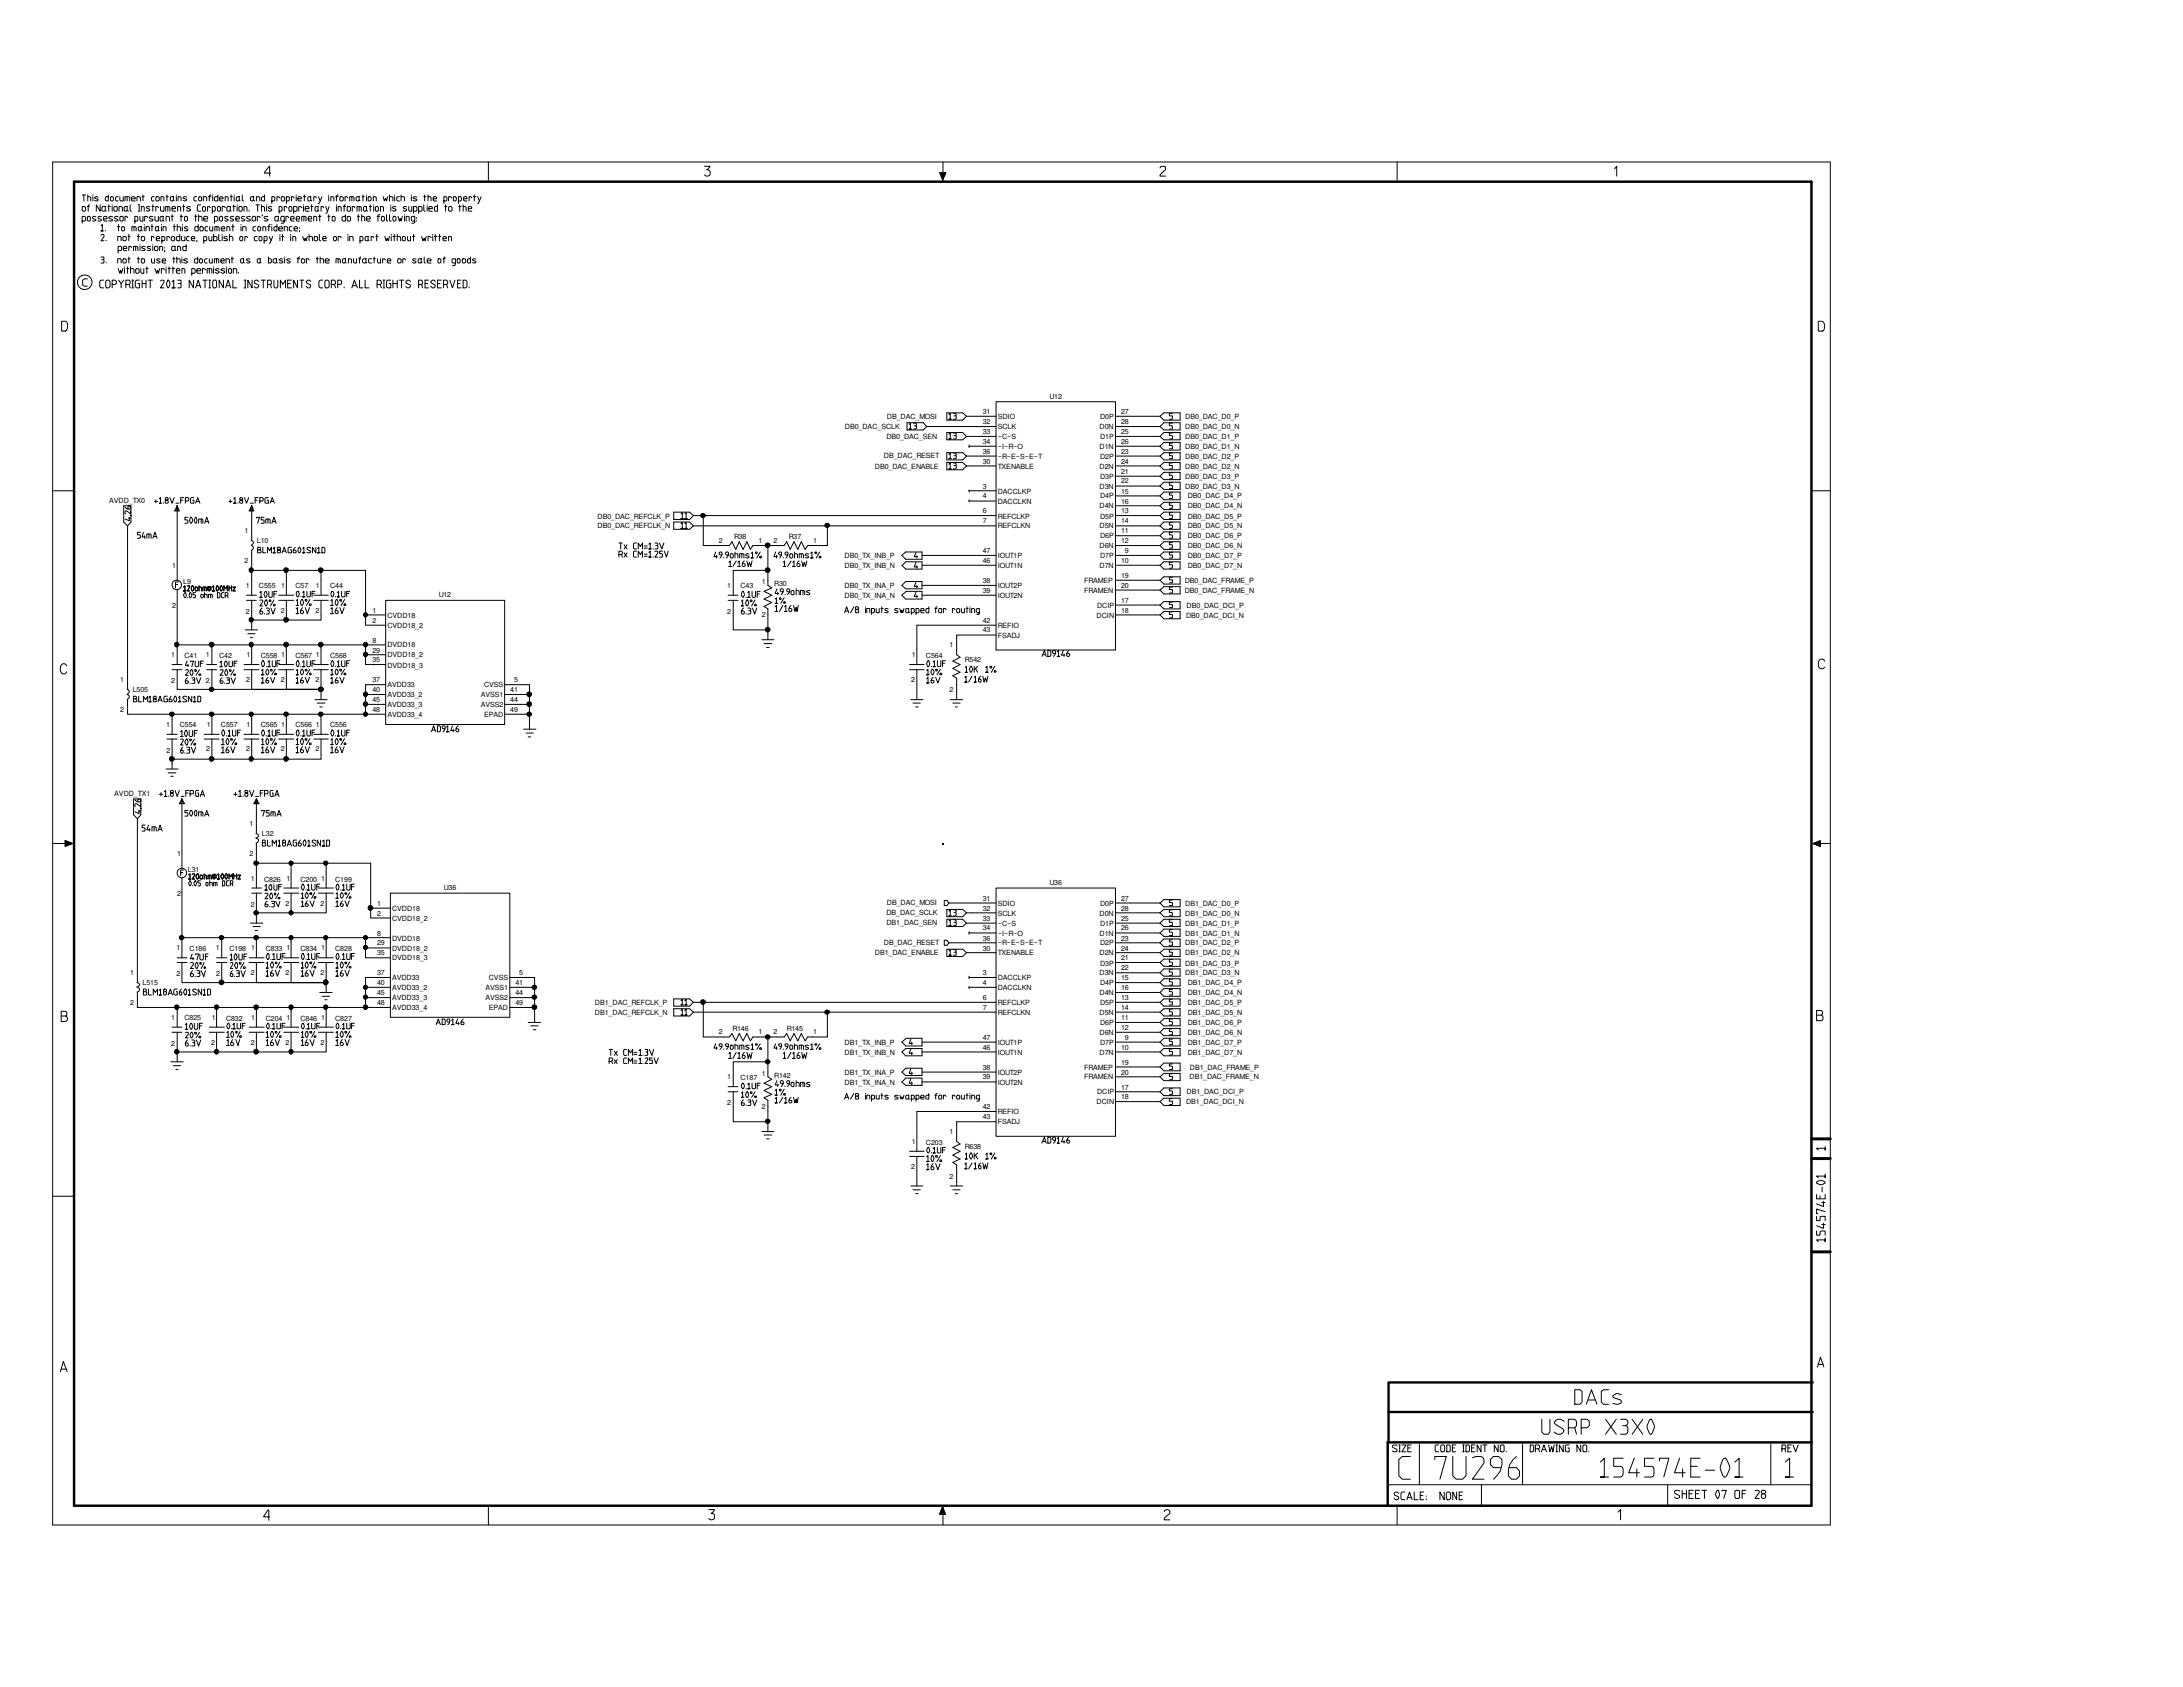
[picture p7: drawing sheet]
<svg xmlns="http://www.w3.org/2000/svg" width="279mm" height="216mm" viewBox="0 0 279 216" stroke-linecap="round" stroke-linejoin="round" font-family="sans-serif">
<defs><g id="words">
<g font-size=".9">
<text x="113.5" y="53.6">DB_DAC_MOSI</text>
<text x="125.8" y="53">31</text>
<text x="127.7" y="53.7">SDIO</text>
<text x="134.3" y="51">U12</text>
<text x="140.8" y="53.7">D0P</text>
<text x="143.5" y="53">27</text>
<text x="151.7" y="53.7">DB0_DAC_D0_P</text>
<text x="108.1" y="54.9">DB0_DAC_SCLK</text>
<text x="113.1" y="58.6">DB_DAC_RESET</text>
<text x="113.5" y="56.1">DB0_DAC_SEN</text>
<text x="125.8" y="54.3">32</text>
<text x="125.8" y="59.4">30</text>
<text x="125.8" y="55.5">33</text>
<text x="125.8" y="56.8">34</text>
<text x="125.8" y="58.1">36</text>
<text x="127.7" y="54.9">SCLK</text>
<text x="127.7" y="56.2">~C~S</text>
<text x="127.7" y="57.4">~I~R~O</text>
<text x="127.7" y="58.7">~R~E~S~E~T</text>
<text x="140.7" y="54.9">D0N</text>
<text x="140.7" y="57.4">D1N</text>
<text x="140.8" y="56.2">D1P</text>
<text x="140.8" y="58.7">D2P</text>
<text x="143.5" y="54.3">28</text>
<text x="143.5" y="56.8">26</text>
<text x="143.5" y="55.5">25</text>
<text x="143.5" y="59.4">24</text>
<text x="143.5" y="58.1">23</text>
<text x="151.7" y="54.9">DB0_DAC_D0_N</text>
<text x="151.7" y="56.2">DB0_DAC_D1_P</text>
<text x="151.7" y="57.4">DB0_DAC_D1_N</text>
<text x="151.7" y="58.7">DB0_DAC_D2_P</text>
<text x="14" y="64.4">AVDD_TX0</text>
<text x="112" y="60">DB0_DAC_ENABLE</text>
<text x="125.8" y="63.8">4</text>
<text x="125.8" y="62.5">3</text>
<text x="125.8" y="65.7">6</text>
<text x="127.7" y="60">TXENABLE</text>
<text x="127.7" y="63.2">DACCLKP</text>
<text x="127.7" y="64.5">DACCLKN</text>
<text x="140.7" y="60">D2N</text>
<text x="140.7" y="62.5">D3N</text>
<text x="140.7" y="65.1">D4N</text>
<text x="140.8" y="61.3">D3P</text>
<text x="140.8" y="63.8">D4P</text>
<text x="143.5" y="61.9">22</text>
<text x="143.5" y="60.6">21</text>
<text x="143.5" y="64.5">16</text>
<text x="143.5" y="63.2">15</text>
<text x="143.5" y="65.7">13</text>
<text x="151.7" y="60">DB0_DAC_D2_N</text>
<text x="151.7" y="61.3">DB0_DAC_D3_P</text>
<text x="151.7" y="62.5">DB0_DAC_D3_N</text>
<text x="152" y="63.8">DB0_DAC_D4_P</text>
<text x="152" y="65.1">DB0_DAC_D4_N</text>
<text x="31.3" y="68.2">1</text>
<text x="32.9" y="69.5">L10</text>
<text x="76.5" y="66.4">DB0_DAC_REFCLK_P</text>
<text x="76.5" y="67.6">DB0_DAC_REFCLK_N</text>
<text x="92" y="69.5">2</text>
<text x="94" y="69">R38</text>
<text x="97.1" y="69.5">1</text>
<text x="99" y="69.5">2</text>
<text x="101" y="69">R37</text>
<text x="104.1" y="69.5">1</text>
<text x="108.1" y="71.4">DB0_TX_INB_P</text>
<text x="125.8" y="70.8">47</text>
<text x="125.8" y="67">7</text>
<text x="127.7" y="66.4">REFCLKP</text>
<text x="127.7" y="67.6">REFCLKN</text>
<text x="127.7" y="71.4">IOUT1P</text>
<text x="140.7" y="67.6">D5N</text>
<text x="140.7" y="70.1">D6N</text>
<text x="140.8" y="66.4">D5P</text>
<text x="140.8" y="68.9">D6P</text>
<text x="140.8" y="71.4">D7P</text>
<text x="143.5" y="67">14</text>
<text x="143.5" y="69.5">12</text>
<text x="143.5" y="68.2">11</text>
<text x="144" y="70.8">9</text>
<text x="152" y="66.4">DB0_DAC_D5_P</text>
<text x="152" y="67.6">DB0_DAC_D5_N</text>
<text x="152" y="68.9">DB0_DAC_D6_P</text>
<text x="152" y="70.1">DB0_DAC_D6_N</text>
<text x="152" y="71.4">DB0_DAC_D7_P</text>
<text x="22" y="72.7">1</text>
<text x="22" y="77.8">2</text>
<text x="23.4" y="74.7">L9</text>
<text x="31.3" y="72.1">2</text>
<text x="31.4" y="75.2">1</text>
<text x="33.1" y="75.3">C555</text>
<text x="36" y="75.2">1</text>
<text x="37.8" y="75.3">C57</text>
<text x="40.4" y="75.2">1</text>
<text x="42.2" y="75.3">C44</text>
<text x="56.2" y="76.4">U12</text>
<text x="93.1" y="75.2">1</text>
<text x="94.8" y="75.3">C43</text>
<text x="97.5" y="74.8">1</text>
<text x="99.1" y="75">R30</text>
<text x="108.1" y="72.7">DB0_TX_INB_N</text>
<text x="108.1" y="75.2">DB0_TX_INA_P</text>
<text x="108.1" y="76.5">DB0_TX_INA_N</text>
<text x="125.8" y="72.1">46</text>
<text x="125.8" y="75.9">39</text>
<text x="125.8" y="74.6">38</text>
<text x="127.7" y="72.7">IOUT1N</text>
<text x="127.7" y="75.2">IOUT2P</text>
<text x="127.7" y="76.5">IOUT2N</text>
<text x="138.8" y="74.6">FRAMEP</text>
<text x="138.8" y="75.9">FRAMEN</text>
<text x="140.4" y="77.8">DCIP</text>
<text x="140.7" y="72.7">D7N</text>
<text x="143.5" y="77.2">17</text>
<text x="143.5" y="72.1">10</text>
<text x="143.5" y="75.2">20</text>
<text x="143.5" y="74">19</text>
<text x="151.6" y="74.6">DB0_DAC_FRAME_P</text>
<text x="151.6" y="75.9">DB0_DAC_FRAME_N</text>
<text x="151.9" y="77.8">DB0_DAC_DCI_P</text>
<text x="152" y="72.7">DB0_DAC_D7_N</text>
<text x="31.4" y="78.5">2</text>
<text x="35.9" y="78.4">2</text>
<text x="40.4" y="78.4">2</text>
<text x="47.7" y="78.4">1</text>
<text x="47.7" y="79.7">2</text>
<text x="47.7" y="82.3">8</text>
<text x="47.7" y="83.5">29</text>
<text x="49.6" y="79.1">CVDD18</text>
<text x="49.6" y="80.3">CVDD18_2</text>
<text x="49.6" y="82.9">DVDD18</text>
<text x="93.1" y="78.5">2</text>
<text x="97.5" y="79">2</text>
<text x="121.5" y="82.9">1</text>
<text x="125.8" y="80.9">43</text>
<text x="125.8" y="79.7">42</text>
<text x="127.7" y="80.3">REFIO</text>
<text x="127.7" y="81.6">FSADJ</text>
<text x="140.4" y="79.1">DCIN</text>
<text x="143.5" y="78.4">18</text>
<text x="151.8" y="79.1">DB0_DAC_DCI_N</text>
<text x="15.4" y="87.3">1</text>
<text x="17" y="88.6">L505</text>
<text x="21.9" y="84.1">1</text>
<text x="21.9" y="87.5">2</text>
<text x="23.6" y="84.2">C41</text>
<text x="26.4" y="87.5">2</text>
<text x="26.4" y="84.1">1</text>
<text x="28" y="84.2">C42</text>
<text x="31.5" y="87.3">2</text>
<text x="31.6" y="84.1">1</text>
<text x="33.4" y="84.2">C558</text>
<text x="35.9" y="87.3">2</text>
<text x="36" y="84.1">1</text>
<text x="37.8" y="84.2">C567</text>
<text x="40.4" y="87.3">2</text>
<text x="40.4" y="84.1">1</text>
<text x="42.2" y="84.2">C568</text>
<text x="47.7" y="87.3">37</text>
<text x="47.7" y="88.6">40</text>
<text x="47.7" y="89.9">45</text>
<text x="47.7" y="84.8">35</text>
<text x="49.6" y="84.1">DVDD18_2</text>
<text x="49.6" y="85.4">DVDD18_3</text>
<text x="49.6" y="88">AVDD33</text>
<text x="49.6" y="89.2">AVDD33_2</text>
<text x="61.5" y="89.2">AVSS1</text>
<text x="62" y="88">CVSS</text>
<text x="65.3" y="88.6">41</text>
<text x="65.3" y="89.9">44</text>
<text x="65.8" y="87.3">5</text>
<text x="116.6" y="87.3">2</text>
<text x="116.7" y="84.1">1</text>
<text x="118.5" y="84.2">C564</text>
<text x="121.5" y="88.6">2</text>
<text x="123.5" y="84.7">R542</text>
<text x="15.4" y="91.1">2</text>
<text x="21.3" y="93">1</text>
<text x="23" y="93.1">C554</text>
<text x="26.5" y="93">1</text>
<text x="28.3" y="93.1">C557</text>
<text x="31.6" y="93">1</text>
<text x="33.4" y="93.1">C565</text>
<text x="36" y="93">1</text>
<text x="37.8" y="93.1">C566</text>
<text x="40.4" y="93">1</text>
<text x="42.2" y="93.1">C556</text>
<text x="47.7" y="91.1">48</text>
<text x="49.6" y="90.5">AVDD33_3</text>
<text x="49.6" y="91.8">AVDD33_4</text>
<text x="61.5" y="90.5">AVSS2</text>
<text x="62" y="91.8">EPAD</text>
<text x="65.3" y="91.1">49</text>
<text x="14.6" y="101.9">AVDD_TX1</text>
<text x="21.3" y="96.3">2</text>
<text x="26.4" y="96.2">2</text>
<text x="31.5" y="96.2">2</text>
<text x="35.9" y="96.2">2</text>
<text x="40.4" y="96.2">2</text>
<text x="31.9" y="105.7">1</text>
<text x="33.5" y="107">L32</text>
<text x="22.7" y="109.5">1</text>
<text x="24.1" y="111.6">L31</text>
<text x="31.9" y="109.5">2</text>
<text x="32.1" y="112.7">1</text>
<text x="33.8" y="112.8">C826</text>
<text x="36.7" y="112.7">1</text>
<text x="38.5" y="112.8">C200</text>
<text x="41.1" y="112.7">1</text>
<text x="42.9" y="112.8">C199</text>
<text x="56.8" y="113.9">U36</text>
<text x="134.3" y="113.3">U36</text>
<text x="22.7" y="114.6">2</text>
<text x="32.1" y="116.1">2</text>
<text x="36.5" y="115.9">2</text>
<text x="41" y="115.9">2</text>
<text x="48.3" y="115.9">1</text>
<text x="48.3" y="117.2">2</text>
<text x="48.3" y="119.7">8</text>
<text x="50.2" y="116.6">CVDD18</text>
<text x="50.2" y="117.8">CVDD18_2</text>
<text x="113.5" y="118.4">DB1_DAC_SEN</text>
<text x="113.5" y="117.2">DB_DAC_SCLK</text>
<text x="113.5" y="115.8">DB_DAC_MOSI</text>
<text x="125.8" y="116.6">32</text>
<text x="125.8" y="115.3">31</text>
<text x="125.8" y="117.8">33</text>
<text x="125.8" y="119.1">34</text>
<text x="127.7" y="115.9">SDIO</text>
<text x="127.7" y="117.2">SCLK</text>
<text x="127.7" y="118.5">~C~S</text>
<text x="127.7" y="119.7">~I~R~O</text>
<text x="140.7" y="117.2">D0N</text>
<text x="140.7" y="119.7">D1N</text>
<text x="140.8" y="115.9">D0P</text>
<text x="140.8" y="118.5">D1P</text>
<text x="143.5" y="116.6">28</text>
<text x="143.5" y="115.3">27</text>
<text x="143.5" y="119.1">26</text>
<text x="143.5" y="117.8">25</text>
<text x="151.7" y="115.9">DB1_DAC_D0_P</text>
<text x="151.7" y="117.2">DB1_DAC_D0_N</text>
<text x="151.7" y="118.5">DB1_DAC_D1_P</text>
<text x="151.7" y="119.7">DB1_DAC_D1_N</text>
<text x="16.7" y="124.8">1</text>
<text x="22.6" y="121.6">1</text>
<text x="22.6" y="124.9">2</text>
<text x="24.3" y="121.7">C186</text>
<text x="27.6" y="121.6">1</text>
<text x="27.7" y="124.9">2</text>
<text x="29.4" y="121.7">C198</text>
<text x="32.1" y="124.8">2</text>
<text x="32.2" y="121.6">1</text>
<text x="34" y="121.7">C833</text>
<text x="36.5" y="124.8">2</text>
<text x="36.7" y="121.6">1</text>
<text x="38.5" y="121.7">C834</text>
<text x="41" y="124.8">2</text>
<text x="41.1" y="121.6">1</text>
<text x="42.9" y="121.7">C828</text>
<text x="48.3" y="124.8">37</text>
<text x="48.3" y="121">29</text>
<text x="48.3" y="122.2">35</text>
<text x="50.2" y="120.4">DVDD18</text>
<text x="50.2" y="121.6">DVDD18_2</text>
<text x="50.2" y="122.9">DVDD18_3</text>
<text x="50.2" y="125.4">AVDD33</text>
<text x="62.6" y="125.4">CVSS</text>
<text x="66.5" y="124.8">5</text>
<text x="112" y="122.2">DB1_DAC_ENABLE</text>
<text x="113.1" y="120.9">DB_DAC_RESET</text>
<text x="125.8" y="124.8">3</text>
<text x="125.8" y="121.6">30</text>
<text x="125.8" y="120.4">36</text>
<text x="127.7" y="121">~R~E~S~E~T</text>
<text x="127.7" y="122.2">TXENABLE</text>
<text x="127.7" y="125.4">DACCLKP</text>
<text x="140.7" y="122.2">D2N</text>
<text x="140.7" y="124.8">D3N</text>
<text x="140.8" y="121">D2P</text>
<text x="140.8" y="123.6">D3P</text>
<text x="143.5" y="121.6">24</text>
<text x="143.5" y="120.4">23</text>
<text x="143.5" y="124.2">22</text>
<text x="143.5" y="122.9">21</text>
<text x="143.5" y="125.4">15</text>
<text x="151.7" y="121">DB1_DAC_D2_P</text>
<text x="151.7" y="122.2">DB1_DAC_D2_N</text>
<text x="151.7" y="123.6">DB1_DAC_D3_P</text>
<text x="151.7" y="124.8">DB1_DAC_D3_N</text>
<text x="16.7" y="128.6">2</text>
<text x="18.2" y="126">L515</text>
<text x="21.9" y="130.5">1</text>
<text x="23.6" y="130.6">C825</text>
<text x="27.1" y="130.5">1</text>
<text x="28.9" y="130.6">C832</text>
<text x="32.2" y="130.5">1</text>
<text x="34" y="130.6">C204</text>
<text x="36.7" y="130.5">1</text>
<text x="38.5" y="130.6">C846</text>
<text x="41.1" y="130.5">1</text>
<text x="42.9" y="130.6">C827</text>
<text x="48.3" y="126.1">40</text>
<text x="48.3" y="127.3">45</text>
<text x="48.3" y="128.6">48</text>
<text x="50.2" y="126.7">AVDD33_2</text>
<text x="50.2" y="128">AVDD33_3</text>
<text x="50.2" y="129.3">AVDD33_4</text>
<text x="62.1" y="126.7">AVSS1</text>
<text x="62.1" y="128">AVSS2</text>
<text x="62.6" y="129.3">EPAD</text>
<text x="66" y="126.1">41</text>
<text x="66" y="127.3">44</text>
<text x="66" y="128.6">49</text>
<text x="76.2" y="128.6">DB1_DAC_REFCLK_P</text>
<text x="76.2" y="129.9">DB1_DAC_REFCLK_N</text>
<text x="93.7" y="131.9">R146</text>
<text x="100.7" y="131.9">R145</text>
<text x="125.8" y="126.1">4</text>
<text x="125.8" y="129.3">7</text>
<text x="125.8" y="128">6</text>
<text x="127.7" y="126.7">DACCLKN</text>
<text x="127.7" y="128.6">REFCLKP</text>
<text x="127.7" y="129.9">REFCLKN</text>
<text x="140.7" y="127.3">D4N</text>
<text x="140.7" y="129.9">D5N</text>
<text x="140.8" y="126.1">D4P</text>
<text x="140.8" y="128.6">D5P</text>
<text x="140.8" y="131.2">D6P</text>
<text x="143.5" y="126.7">16</text>
<text x="143.5" y="129.3">14</text>
<text x="143.5" y="128">13</text>
<text x="143.5" y="131.8">12</text>
<text x="143.5" y="130.5">11</text>
<text x="152" y="126.1">DB1_DAC_D4_P</text>
<text x="152" y="127.3">DB1_DAC_D4_N</text>
<text x="152" y="128.6">DB1_DAC_D5_P</text>
<text x="152" y="129.9">DB1_DAC_D5_N</text>
<text x="152" y="131.2">DB1_DAC_D6_P</text>
<text x="21.9" y="133.9">2</text>
<text x="27" y="133.7">2</text>
<text x="32.1" y="133.7">2</text>
<text x="36.5" y="133.7">2</text>
<text x="41" y="133.7">2</text>
<text x="92" y="132.4">2</text>
<text x="97.1" y="132.4">1</text>
<text x="97.5" y="137.6">1</text>
<text x="99" y="132.4">2</text>
<text x="99.1" y="137.9">R142</text>
<text x="104.1" y="132.4">1</text>
<text x="108.1" y="133.7">DB1_TX_INB_P</text>
<text x="108.1" y="135">DB1_TX_INB_N</text>
<text x="108.1" y="137.5">DB1_TX_INA_P</text>
<text x="125.8" y="134.4">46</text>
<text x="125.8" y="133.1">47</text>
<text x="125.8" y="136.9">38</text>
<text x="127.7" y="133.7">IOUT1P</text>
<text x="127.7" y="135">IOUT1N</text>
<text x="127.7" y="137.5">IOUT2P</text>
<text x="138.8" y="136.9">FRAMEP</text>
<text x="140.7" y="132.4">D6N</text>
<text x="140.7" y="135">D7N</text>
<text x="140.8" y="133.7">D7P</text>
<text x="143.5" y="134.4">10</text>
<text x="143.5" y="137.5">20</text>
<text x="143.5" y="136.3">19</text>
<text x="144" y="133.1">9</text>
<text x="152" y="132.4">DB1_DAC_D6_N</text>
<text x="152" y="133.7">DB1_DAC_D7_P</text>
<text x="152" y="135">DB1_DAC_D7_N</text>
<text x="152.3" y="136.9">DB1_DAC_FRAME_P</text>
<text x="93.1" y="138.1">1</text>
<text x="93.1" y="141.5">2</text>
<text x="94.8" y="138.2">C187</text>
<text x="97.5" y="142">2</text>
<text x="108.1" y="138.8">DB1_TX_INA_N</text>
<text x="125.8" y="143.2">43</text>
<text x="125.8" y="138.1">39</text>
<text x="125.8" y="142">42</text>
<text x="127.7" y="138.8">IOUT2N</text>
<text x="127.7" y="142.6">REFIO</text>
<text x="127.7" y="143.9">FSADJ</text>
<text x="138.8" y="138.1">FRAMEN</text>
<text x="140.4" y="141.3">DCIN</text>
<text x="140.4" y="140.1">DCIP</text>
<text x="143.5" y="140.7">18</text>
<text x="143.5" y="139.5">17</text>
<text x="151.8" y="141.3">DB1_DAC_DCI_N</text>
<text x="151.9" y="140.1">DB1_DAC_DCI_P</text>
<text x="152.2" y="138.1">DB1_DAC_FRAME_N</text>
<text x="116.6" y="149.6">2</text>
<text x="116.7" y="146.4">1</text>
<text x="118.5" y="146.5">C203</text>
<text x="121.5" y="145.1">1</text>
<text x="123.5" y="147">R638</text>
<text x="121.5" y="150.8">2</text>
</g>
</g></defs>
<g fill="none" stroke="#000" stroke-width=".13">
<path d="M6.7 20.7h227.6v174.5h-227.6zM10.5 26.5l.1-.1 .4 .1v.4l-.4 .1-.1-.1zM10.5 28.3h.3l.2-.1v-.4l-.2-.1h-.3v.9M10.5 25h.5M10.7 25v.7M11.2 35.7h-.4l-.2 .2v.6l.2 .1h.4M11.2 26.4h.3M11.2 25.2h.3l.1 .1v.4M11.2 25v.7M11.3 27.7l.3 .1v.4l-.1 .1-.3-.1v-.4zM11.5 26.2l-.2 .1v.7M11.9 25h.1"/>
<path d="M11.9 25.2v.5M12.3 27.7h-.3l-.2 .1 .1 .2 .3 .1 .1 .1-.2 .1-.3-.1M12.5 25.2h-.2l-.2 .1 .1 .1 .3 .1v.2h-.4M12.8 26.2v.8l-.5-.8v.8M12.9 32.9h.4v.2l-.1 .1M12.9 28.9l.2-.2v.9h-.2h.4M12.9 30.1l.1-.1 .3 .1v.2l-.4 .5h.4M13 27.7h-.3l-.2 .1 .1 .2 .3 .1 .1 .1-.2 .1-.3-.1M13 33.2l.3 .1v.3v.1h-.4M13.1 26.4h.4v.5l-.1 .1h-.3l-.1-.1v-.4zM13.3 35.9h-.4l-.1 .1v.7l.1 .1h.4M13.3 28h.4v-.2l-.1-.1h-.2l-.1 .1v.4l.1 .1h.3"/>
<path d="M13.5 29.5v.1M13.5 26.9l.1 .1M13.6 30.8h.1M13.6 33.6v.1M13.6 35.9h.3l.2 .1v.7l-.2 .1h-.3l-.1-.1v-.7zM13.8 26.4h.3M13.9 25v.7h-.3l-.1-.1v-.3l.1-.1h.3M13.9 26.2v.8M14.1 25.3l.1-.1 .3 .1v.3l-.1 .1-.3-.1zM14.4 36.4h.3l.2-.1v-.3l-.2-.1h-.3v.9M14.4 26.2v.1M14.4 26.4v.6"/>
<path d="M14.4 27.7h-.3l-.2 .1 .5 .4-.2 .1-.3-.1M14.7 26.4h.2l.1 .1v.4l-.1 .1h-.2l-.1-.1v-.4zM15 29h.3M15.1 33.7v-.6h.3l.1 .1v.5M15.1 30.8v-.5h.3l.1 .1v.4M15.1 32.1h.3l.2-.1v-.4l-.2-.1h-.3v.9M15.1 34.4l.2 .6 .1-.4 .2 .4 .1-.6M15.1 25.2h-.2l-.1 .1v.3l.1 .1h.2M15.1 27.7h-.3l-.2 .1 .1 .2 .4 .1v.1h-.5M15.2 35.9l.3 .4 .3-.4M15.2 28.7v.9M15.2 27v-.6h.3l.2 .1v.5"/>
<path d="M15.3 25.2v.4l.1 .1h.4v-.5M15.4 27.7h.3l.1 .1v.4l-.1 .1h-.3l-.1-.1v-.4zM15.5 36.3v.5M15.6 29.1l.1-.1 .2 .1v.3l-.1 .2-.2-.2zM15.8 31.8h.4l-.1-.3h-.2l-.1 .1v.4l.1 .1h.3M15.8 33.1h.3l.1 .1v.4l-.1 .1h-.3l-.1-.1v-.4zM15.8 30.3h.3l.1 .1v.3l-.1 .1h-.3l-.1-.1v-.3zM15.9 26.5l.1-.1h.3v.5l-.1 .1-.3-.1zM15.9 34.2h.1M15.9 34.4v.6M16 25.7v-.5h.4l.2 .1v.4M16.1 36.4h.4l.2-.1v-.3l-.2-.1h-.4v.9"/>
<path d="M16.2 34.4h.3M16.3 25.2v.5M16.3 26.9l.1 .1M16.3 27.9l-.1-.2h-.2v.6M16.3 34.2v.8M16.4 33.1h.3M16.4 30.3h.3M16.5 30v.8M16.5 32.9v.8M16.5 36.4l.2 .4M16.7 26.2v.7l.1 .1M16.7 34.4h.3l.1 .1v.5"/>
<path d="M16.7 34.2v.8M16.8 31.7l-.1-.2h-.2v.6M16.8 25.4h.5v-.1l-.2-.1h-.2l-.1 .1v.3l.1 .1h.4M16.9 29.6v-.6h.4l.1 .1v.5M16.9 36.8h.2M16.9 35.9h.2M17 35.9v.9M17.1 32.1v-.6h.4l.1 .1v.5M17.1 29v.6M17.3 28.3h.2l.1-.1v-.4l-.1-.1h-.2v.9M17.4 34.5l.1-.1 .3 .1v.4l-.3 .1-.1-.1zM17.4 31.5v.6"/>
<path d="M17.5 25.7v-.5h.3l.2 .1v.4M17.6 33.1h.3M17.6 30.3h.3M17.7 29.1l.1-.1h.3v.4l-.1 .2-.3-.2zM17.7 30v.8M17.7 32.9v.8M17.7 27h.2M17.7 26.2h.2M17.8 26.2v.8M17.9 35.9h-.4l-.2 .1v.7l.2 .1h.4v-.5h-.3M17.9 27.7v.5l.1 .1h.3v-.6M17.9 31.3v.1"/>
<path d="M17.9 31.5v.6M18 34.4v.5l.1 .1h.3v-.6M18.1 30.4l.1-.1h.2l.1 .1v.3l-.1 .1h-.2l-.1-.1zM18.1 27v-.6h.3l.1 .1v.5M18.1 29.4l.1 .2M18.2 33.1h.2l.1 .1v.4l-.1 .1h-.2l-.1-.1v-.4zM18.2 35.9v.9M18.2 36.3h.5M18.2 25.2h.3M18.3 25v.7M18.5 28.7v.1M18.5 29v.6"/>
<path d="M18.6 31.6l-.3-.1-.2 .1 .5 .3-.2 .2-.3-.1M18.7 29.6v-.6h.3l.1 .1v.5M18.7 35.9v.9M18.7 34.4h.3M18.8 34.2v.8M18.9 27.9l-.1-.2h-.3v.6M19 35.9h.5M19.2 26.5l-.3-.1-.2 .1 .1 .1 .3 .2 .1 .1-.2 .1-.3-.1M19.2 35.9v.9M19.3 31.6h-.4l-.1 .1 .5 .3-.2 .1-.3-.1M19.3 29h.3M19.4 33.1v.5l.1 .1h.3v-.6"/>
<path d="M19.4 28.7v.9M19.4 26.4h.3M19.6 27.7h-.3l-.2 .1 .1 .2 .4 .1v.1h-.5M19.6 26.2v.8M19.6 31.3v.1M19.6 31.5v.6M19.7 30.4l-.1-.1h-.2v.5M19.7 25.2h-.2l-.1 .1v.3l.1 .1h.2M19.8 34.4l.3 .6 .1-.4 .1 .4 .1-.6M19.8 27.7v.5l.1 .1h.4v-.6M19.9 31.5h.2l.1 .1v.4l-.1 .1h-.2l-.1-.1v-.4zM19.9 29.1l.1-.1h.3v.4l-.1 .2-.3-.2z"/>
<path d="M19.9 25.3l.2-.1h.2l.1 .1v.3l-.1 .1h-.2l-.2-.1zM20 30.5h.4l-.1-.2h-.2l-.1 .1v.3l.1 .1h.3M20.3 26.6l-.1-.2h-.3v.6M20.3 29.4l.1 .2M20.4 32.1v-.6h.3l.1 .1v.5M20.5 33.2l-.3-.1-.1 .1v.1l.3 .1v.2h-.3M20.5 36l.2-.1h.3v.2l-.5 .7h.5M20.5 26.4v.5l.2 .1h.3v-.6M20.6 25.7v-.5h.3l.1 .1v.4M20.6 27.7h.3v.5l-.1 .1-.3-.1v-.4zM20.7 28.7v.1M20.7 29v.6"/>
<path d="M20.7 30.8h.3l.1-.1v-.3l-.1-.1h-.3v.8M20.8 33.4h.4l-.1-.3h-.2l-.1 .1v.4l.1 .1h.3M20.9 29.6v-.6h.2l.2 .1v.5M20.9 28.2l.1 .1M21 34.5l-.1-.1h-.2v.6M21.1 32l-.1 .2M21.1 31.7h.1M21.2 27v-.6h.4l.1 .1v.5M21.3 28.3v-.6h.2l.2 .1v.5M21.3 34.2h.1M21.3 34.4v.6M21.3 25.2h.2"/>
<path d="M21.4 25v.7M21.5 35.9a.61 .61 0 0 1 0 .9 .82 .82 0 0 1 0-.9zM21.5 26.4v.6M21.5 34.4h.3M21.6 34.2v.8M21.7 30.4l-.1-.1h-.2v.5M21.9 30.4l.2-.1 .3 .1v.3l-.2 .1-.3-.1zM21.9 25.2h.3v.4l-.1 .1-.3-.1v-.3zM21.9 27.7h.3M22 36.1l.2-.2v.9h-.2h.5M22 26.7h.5l-.1-.3h-.3l-.1 .1v.4l.1 .1h.4M22 27.5v.8"/>
<path d="M22 34.4h.4M22.1 31.5h.3v.5l-.2 .1-.2-.1v-.4zM22.1 34.2v.8M22.1 33.1h.3M22.2 29h.3M22.2 25.6l.1 .1M22.2 32.9v.8M22.3 28.7v.9M22.4 32l.1 .1M22.6 34.6h.4l-.1-.2h-.2l-.1 .1v.4l.1 .1h.3M22.6 25h.1M22.6 25.2v.5"/>
<path d="M22.6 33.1h.4l.1 .1v.5M22.6 32.9v.8M22.7 29h.3l.1 .1v.5M22.7 28.7v.9M22.7 35.9h.5v.3l-.1 .1M22.7 32.1v-.6h.3l.1 .1v.5M22.7 27v-.6h.3l.1 .1v.5M22.8 25.7v-.5h.3l.1 .1v.4M22.8 36.3h.4v.5h-.5M23 30v.8h-.3l-.1-.1v-.3l.1-.1h.3M23.1 27.7h.3M23.2 27.5v.8"/>
<path d="M23.2 30.3v.4l.1 .1h.4v-.5M23.3 35v-.6h.3l.1 .1v.5M23.3 32.9v.1M23.3 33.1v.6M23.3 28.7v.1M23.3 29v.6M23.4 26.4h.3M23.5 26.2v.8M23.7 27.7l.3 .1v.4l-.1 .1-.3-.1v-.4zM23.8 31.3v.8h-.3l-.1-.1v-.4l.1-.1h.3M23.9 25.2h-.3l-.2 .1 .1 .1 .3 .1v.2h-.4M24 33.2l-.3-.1-.2 .1 .4 .2v.2h-.4"/>
<path d="M24.1 29.1h-.4v.1l.3 .1 .1 .1-.2 .2-.3-.1M24.2 30.3h-.2l-.1 .1v.3l.1 .1h.2M24.4 26.5l-.3-.1-.2 .1 .4 .3 .1 .1-.2 .1-.3-.1M24.5 30.5h.4l-.1-.2h-.2l-.1 .1v.3l.1 .1h.3M24.5 35h.4l.1-.1v-.4l-.1-.1h-.4v.9M24.8 35.9v.9l-.6-.9v.9M24.9 27.7h.3M25 36.8l.4-.9 .3 .9M25 27.5v.8M25.1 25.2h-.2l-.1 .1v.3l.1 .1h.2M25.1 36.6h.5M25.2 34.6h.5l-.1-.2h-.3l-.1 .1v.4l.1 .1h.4"/>
<path d="M25.2 30.8l-.1 .1M25.3 32.9v.8h-.3l-.1-.1v-.4l.1-.1h.3M25.4 28.7v.9h-.4l-.1-.2v-.3l.1-.1h.4M25.4 25.3l.1-.1 .3 .1v.3l-.1 .1-.3-.1zM25.4 27.7h.3l.2 .1v.5M25.4 27.5v.8M25.6 29.1l.1-.1h.2l.1 .1v.3l-.1 .2h-.2l-.1-.2zM25.6 33.1l.3 .1v.4l-.1 .1-.3-.1v-.4zM25.7 26.2h-.3l-.1 .1v.6l.1 .1h.3M25.9 26.5l.1-.1 .3 .1v.4l-.1 .1-.3-.1zM26 35.9h.5M26 25.7v-.5h.4l.1 .1v.4"/>
<path d="M26.1 30.8h.3l.1-.1v-.3l-.1-.1h-.3v.8M26.1 28h.5v-.2l-.1-.1h-.3l-.1 .1v.4l.1 .1h.4M26.2 35.9v.9M26.3 34.5l-.2-.1h-.2v.6M26.5 35v-.6h.5l.1 .1v.5M26.5 33.1h-.2l-.1 .1v.4l.1 .1h.2M26.6 29h-.2l-.2 .1v.3l.2 .2h.2M26.7 25.2h.3M26.7 30.3v.4l.1 .1h.3v-.5M26.7 36.8h.3M26.7 35.9h.3M26.8 33.1v.5l.1 .1h.3v-.6"/>
<path d="M26.8 34.4v.6M26.8 29v.4l.2 .2h.2v-.6M26.8 35.9v.9M26.9 26.6l-.1-.2h-.2v.6M27 25l-.2 .1v.6M27.2 27h.2l.2-.1v-.4l-.2-.1h-.2v.9M27.2 25h.1M27.2 25.2v.5M27.3 35.9h.3l.1 .1v.7l-.1 .1h-.3l-.1-.1v-.7zM27.3 30v.8h.4l.1-.1v-.3l-.1-.1h-.4M27.3 34.2h.1M27.3 34.4v.6"/>
<path d="M27.4 33.7v-.6h.5l.1 .1v.5M27.4 28.3h.3l.2-.1v-.4l-.2-.1h-.3v.9M27.5 29.6v-.6h.4l.2 .1v.5M27.7 33.1v.6M27.8 29v.6M27.9 25v.7h-.3l-.2-.1v-.3l.2-.1h.3M27.9 26.4l.3 .1v.4l-.1 .1-.3-.1v-.4zM28 30v.7l.2 .1M28.1 34.4h-.3l-.2 .1 .4 .2 .1 .2-.2 .1-.3-.1M28.1 25.4h.4l-.1-.2h-.2l-.1 .1v.3l.1 .1h.3M28.2 27.7l.3 .1v.4l-.1 .1-.3-.1v-.4zM28.3 33.4h.4l-.1-.3h-.2l-.1 .1v.4l.1 .1h.3"/>
<path d="M28.3 29.3h.5l-.1-.3h-.3l-.1 .1v.3l.1 .2h.4M28.4 30v.1M28.4 30.3v.5M28.6 35.9v.9l-.5-.9v.9M28.8 34.4h-.3l-.2 .1 .4 .2 .1 .2-.2 .1-.3-.1M28.8 25.7v-.5h.3l.1 .1v.4M28.8 26.6l-.1-.2h-.3v.6M28.9 36.8l.3-.9 .3 .9M28.9 33.7v-.6h.4l.1 .1v.5M29 36.6h.4M29 34.2h.1M29 34.4v.6"/>
<path d="M29 29.6v-.6h.3l.1 .1v.5M29.1 30.3h-.3l-.1 .1v.1l.4 .1v.2h-.4M29.1 26.4h.4v.5l-.2 .1-.3-.1v-.4zM29.2 27.7h-.3l-.1 .1v.2l.3 .1 .1 .1-.2 .1-.2-.1M29.3 34.5l.1-.1 .2 .1v.4l-.1 .1-.2-.1zM29.4 30.3h.2l.2 .1v.4M29.4 30v.8M29.5 25.2h.2M29.5 26.9l.1 .1M29.6 33.1h.3M29.6 25v.7M29.6 29h.4"/>
<path d="M29.7 32.9v.8M29.8 35.9v.9h.5M29.8 28.7v.9M29.8 26.4h.3M29.9 35v-.6h.3l.1 .1v.5M29.9 27.7h-.3l-.1 .1v.2l.4 .1v.1l-.2 .1-.2-.1M29.9 26.2v.8M30 25h.1M30 25.2v.5M30.2 28h.4v-.2l-.1-.1h-.2l-.1 .1v.4l.1 .1h.3M30.3 25.2h.3v.4l-.1 .1-.3-.1v-.3zM30.3 26.2v.1"/>
<path d="M30.3 26.4v.6M30.5 34.9v.1M30.6 26.5l.1-.1h.2l.1 .1v.4l-.1 .1h-.2l-.1-.1zM30.6 25.6l.1 .1M30.8 30.3l.3 .1v.3l-.1 .1-.3-.1v-.3zM30.8 28.7v.1M30.8 29v.6M30.9 33.1h.3v.5l-.1 .1-.3-.1v-.4zM31 25v.6l.2 .1M31.1 29.6v-.6h.3l.1 .1v.5M31.2 33.6l.1 .1M31.2 27v-.6h.3l.1 .1v.5"/>
<path d="M31.2 36.8h.2M31.2 35.9h.2M31.3 27.7h-.2l-.2 .1 .1 .2 .3 .1v.1l-.1 .1-.3-.1M31.4 35.9v.9M31.7 30.4l-.1-.1h-.3v.5M31.9 26.9v.1M32 33.2l-.3-.1-.1 .1v.1l.3 .1v.2h-.3M32 27.7h-.2l-.2 .1 .4 .4-.1 .1-.3-.1M32.2 25.2h.2v.4l-.1 .1-.3-.1v-.3zM32.3 35.9v.9l-.6-.9v.9M32.3 27.8l.1-.1 .3 .1v.4l-.1 .1-.3-.1zM32.4 25.6l.2 .1"/>
<path d="M32.7 29h-.2l-.1 .1v.3l.1 .2h.2M32.8 26.2h.4M32.8 25.7v-.5h.3l.2 .1v.4M32.9 30.3h-.2l-.2 .1v.3l.2 .1h.2M33 29.1l.1-.1 .3 .1v.3l-.1 .2-.3-.2zM33 26.2v.8M33 33.1h.3v.5l-.1 .1-.3-.1v-.4zM33.1 36l-.2-.1h-.2l-.1 .1v.2l.4 .3 .1 .1-.2 .2h-.2l-.2-.1M33.3 30.3l.2 .1v.3l-.1 .1-.3-.1v-.3zM33.3 27.9l-.2-.2h-.2v.6M33.3 33.6l.1 .1M33.4 35.9h.6"/>
<path d="M33.5 26.4h.2l.2 .1v.5M33.5 26.2v.8M33.6 27.5l-.1 .1M33.6 29.6v-.6h.3l.1 .1v.5M33.7 35.9v.9M33.8 30.8h.3l.1-.1v-.3l-.1-.1h-.3v.8M33.9 25v.7h-.3l-.1-.1v-.3l.1-.1h.3M34.1 26.2v.1M34.1 26.4v.6M34.2 36.4h.4l.1-.1v-.3l-.1-.1h-.4v.9M34.2 29h.4M34.3 27.7h-.3l-.2 .1 .1 .2 .3 .1v.1h-.4"/>
<path d="M34.4 32.9v.8h.2l.1-.1v-.4l-.1-.1h-.2M34.5 30.3l.2 .5M34.6 28.7l-.2 .1v.8M34.6 22.2h-.7l.6-.9v1.2M34.6 36.4l.1 .4M34.8 25.7h.3l.1-.1v-.3l-.1-.1h-.3v.8M34.8 26.5l-.3-.1-.1 .1v.1l.3 .2 .1 .1-.2 .1-.2-.1M34.8 28.7v.1M34.8 29v.6M34.9 30.3l-.3 .7-.1 .1M35 33.2l.1-.1h.3v.5l-.1 .1-.3-.1zM35.1 35.9v.8l.1 .1h.2l.2-.1v-.8"/>
<path d="M35.3 27.7h.3v.5l-.2 .1-.2-.1v-.4zM35.4 33.6l.1 .1M35.4 28.7v.9h-.2l-.1-.2v-.3l.1-.1h.2M35.6 28.2l.1 .1M35.7 29.3h.5l-.2-.3-.3 .1v.3l.1 .2h.4M35.7 27h.3l.1-.1v-.4l-.1-.1h-.3v.9M35.8 25.3l-.1-.1h-.3v.5M35.8 30v.1M35.8 30.3v.5M35.9 36.8v-.9l.3 .5 .3-.5v.9M36 25.3l.1-.1h.2l.1 .1v.3l-.1 .1h-.2l-.1-.1zM36 30.3h.3"/>
<path d="M36.2 30v.8M36.2 33.2l-.3-.1-.2 .1 .5 .2v.2h-.5M36.4 29.6v-.6h.3l.1 .1v.5M36.4 28.3h-.4l-.1-.1v-.4l.1-.1h.4v.8l-.1 .1h-.3M36.4 32.9v.1M36.4 33.1v.6M36.7 25.7h.2l.1-.1v-.3l-.1-.1h-.2v.8M36.7 26.6l-.1-.2h-.2v.6M36.8 36.3h.3M36.9 27.9l-.1-.2h-.2v.6M37.1 26.4l.3 .1v.4l-.1 .1-.3-.1v-.4zM37.1 33.2l-.2-.1-.2 .1 .1 .1 .3 .1v.2h-.4"/>
<path d="M37.2 28h.4v-.2l-.1-.1h-.2l-.1 .1v.4l.1 .1h.3M37.2 30v.1M37.2 30.3v.5M37.3 35.9h-.5v.9h.5M37.4 29h-.3l-.1 .1v.3l.1 .2h.3M37.5 30.8v-.5h.2l.2 .1v.4M37.6 27h.3l.1-.1v-.4l-.1-.1h-.3v.9M37.6 29.3h.5l-.1-.3h-.3l-.1 .1v.3l.1 .2h.4M37.6 25.3l-.1-.1h-.2v.5M37.9 28h.4v-.2l-.1-.1h-.2l-.1 .1v.4l.1 .1h.3M37.9 25h.1M37.9 25.2v.5"/>
<path d="M38 33.1h.3M38.1 35.9v.9l-.5-.9v.9M38.1 25.4h.5l-.1-.2h-.3l-.1 .1v.3l.1 .1h.4M38.3 32.9l-.2 .1v.7M38.3 29.5v.2M38.3 29.2h.1M38.4 35.9h.5M38.6 26.6l-.1-.2h-.3v.6M38.6 28.3v-.6h.5l.1 .1v.5M38.6 35.9v.9M38.7 33.1l.3 .1v.4l-.2 .1-.2-.1v-.4zM38.7 30.3l.3 .5 .1-.3 .1 .3 .1-.5"/>
<path d="M38.8 25.2h.3M38.8 26.2v.1M38.8 26.4v.6M38.9 27.7v.6M39 25v.7M39.1 26.7h.5l-.2-.3h-.2l-.1 .1v.4l.1 .1h.4M39.4 25.3l.1-.1h.3v.4l-.1 .1-.3-.1zM39.4 28h.5v-.2l-.1-.1h-.2l-.2 .1v.4l.2 .1h.3M39.6 33.3l-.2-.2h-.2v.6M39.6 30.3h.3l.1 .1v.4M39.6 30v.8M39.8 36l-.2-.1h-.2l-.2 .2 .1 .1 .4 .3v.2l-.1 .1h-.2l-.2-.1"/>
<path d="M39.8 25.6l.1 .1M39.8 26.4h.2M39.9 26.2v.8M40.2 28.3v-.6h.2l.1 .1v.5M40.2 30.4l.1-.1h.2l.1 .1v.3l-.1 .1h-.2l-.1-.1zM40.4 26.4h.3v.5l-.1 .1-.3-.1v-.4zM40.5 25.3l-.1-.1h-.2v.5M40.5 33.1h.3M40.6 32.9v.8M40.7 26.9l.1 .1M40.8 25.2l.2 .5M40.8 27.7h.3"/>
<path d="M40.9 30v.7l.1 .1M40.9 27.5v.8M41 33.1h.3l.1 .1v.5M41 32.9v.8M41.2 25.2l-.3 .7-.1 .1M41.3 35.9h-.3l-.2 .1v.7l.2 .1h.3M41.3 30.5h.4l-.1-.2h-.2l-.1 .1v.3l.1 .1h.3M41.4 26.6l-.1-.2h-.2v.6M41.6 33.4h.5v-.2l-.1-.1h-.3l-.1 .1v.4l.1 .1h.4M41.7 35.9h.3l.1 .1v.7l-.1 .1h-.3l-.1-.1v-.7zM41.7 26.4l.2 .6M42 27.7h.2"/>
<path d="M42.1 25h.1M42.1 25.2v.5M42.1 27.5v.8M42.1 26.4l-.2 .8-.2 .1M42.3 25.7v-.5h.3l.1 .1v.4M42.4 36.4h.4l.2-.1v-.3l-.2-.1h-.4v.9M42.6 27.7l.3 .1v.4l-.1 .1-.3-.1v-.4zM42.7 30.4l.1-.1 .3 .1v.3l-.1 .1-.3-.1zM42.8 36.4l.2 .4M43 25.2h.3M43 33.7v-.6h.4l.2 .1v.5M43.1 26.2v.1"/>
<path d="M43.1 26.4v.6M43.2 36.4h.4l.1-.1v-.3l-.1-.1h-.4v.9M43.3 25l-.2 .1v.6M43.3 27v-.6h.3l.1 .1v.5M43.3 33.1v.6M43.6 25.2l.3 .1v.3l-.1 .1-.3-.1v-.3zM43.7 30.4l-.1-.1h-.3v.5M43.9 33.1h.3v.5l-.1 .1-.3-.1v-.4zM43.9 26.4h.3M44 36.7v.1M44.2 26.2l-.2 .1v.7M44.2 27.5v.8h-.3l-.1-.1v-.4l.1-.1h.3"/>
<path d="M44.2 33.6l.1 .1M44.5 25.3l-.1-.1h-.2v.5M44.5 26.4h.3l.1 .1v.4l-.1 .1h-.3l-.1-.1v-.4zM44.5 27.7h.3l.1 .1v.4l-.1 .1h-.3l-.1-.1v-.4zM44.5 30v.1M44.5 30.3v.5M44.6 33.7v-.6h.3l.1 .1v.5M44.8 30.8v-.5h.3l.1 .1v.4M44.8 25.7v-.5h.4l.1 .1v.4M45 36.8l.4-.9 .3 .9M45 25.2v.5M45.2 36.6h.4"/>
<path d="M45.3 33.1v.5l.1 .1h.2v-.6M45.4 26.6l-.1-.2h-.2v.6M45.6 25.3l.1-.1h.3v.4l-.1 .1-.3-.1zM45.7 27v-.6h.4l.1 .1v.5M45.7 27.7h.3M45.9 27.5v.8M45.9 33.1h.3M46 25.6l.1 .1M46 26.4v.6M46 35.9v.9h.5M46.1 30.8h.2l.2-.1v-.3l-.2-.1h-.2v.8M46.2 32.9l-.2 .1v.7"/>
<path d="M46.3 27.7h.3l.1 .1v.5M46.3 27.5v.8M46.3 25.2h.3M46.4 33.2l.2-.1h.2v.5l-.1 .1-.3-.1zM46.5 25v.7M46.5 26.5l.1-.1h.3v.5l-.1 .1-.3-.1zM46.7 35.9v.9h.5M46.8 30.3h.3v.4l-.1 .1-.3-.1v-.3zM46.8 33.6l.1 .1M46.9 28h.5v-.2l-.1-.1-.4 .1v.4l.2 .1h.3M46.9 25h.1M46.9 25.2v.5"/>
<path d="M46.9 26.9l.2 .1M47.1 25.3l.1-.1 .3 .1v.3l-.1 .1-.3-.1zM47.1 30.7l.1 .1M47.3 26.4h.3M47.4 26.2v.8M47.6 33.1h-.3l-.1 .1v.4l.1 .1h.3M47.8 25.7v-.5h.2l.2 .1v.4M47.8 33.1h.2M47.8 30.4l-.1-.1h-.2v.5M47.8 26.2v.1M47.8 26.4v.6M47.9 32.9v.8"/>
<path d="M48 26.5l.2-.1 .2 .1v.4l-.1 .1-.3-.1zM48.1 30.3h.3M48.2 30v.8M48.3 36.4h.3l.2-.1v-.3l-.2-.1h-.3v.9M48.3 27.7h.3M48.3 33.1v.5l.1 .1h.3v-.6M48.6 27.5l-.2 .1v.7M48.6 36.4l.2 .4M48.7 27v-.6h.3l.1 .1v.5M48.9 27.7l.3 .1v.4l-.1 .1-.3-.1v-.4zM49 25.2l.2 .5 .2-.3 .1 .3 .1-.5M49 36.8h.3"/>
<path d="M49 35.9h.3M49.1 35.9v.9M49.3 30.3l.1 .5 .2-.3 .1 .3 .2-.5M49.3 33.3l-.1-.2h-.2v.6M49.5 27.5v.7l.1 .1M49.6 33.4h.4l-.1-.3h-.2l-.1 .1v.4l.1 .1h.3M49.9 25.2h.3l.1 .1v.4M49.9 27.5v.7l.2 .1M49.9 25v.7M50 35.9h-.4l-.1 .1v.7l.1 .1h.4v-.5h-.2M50 26.2v.1M50 26.4v.6"/>
<path d="M50.1 30v.1M50.1 30.3v.5M50.3 36.3h.5M50.3 35.9v.9M50.3 30.3h.3M50.4 27.7l.3 .1v.4l-.1 .1-.3-.1v-.4zM50.5 30v.8M50.5 25h.1M50.5 25.2v.5M50.7 26.5l-.3-.1-.2 .1 .1 .1 .3 .2 .1 .1-.2 .1-.3-.1M50.8 30.3h.4l.1 .1v.4M50.8 30v.8"/>
<path d="M50.8 35.9v.9M50.9 27.7l.2 .6 .1-.3 .1 .3 .2-.6M51 33.1h.2l.1 .1v.4l-.1 .1h-.2l-.1-.1v-.4zM51.1 25.2h-.2l-.1 .1v.3l.1 .1h.2M51.1 35.9h.6M51.3 25.2h.4l.1 .1v.4M51.3 25v.7M51.4 35.9v.9M51.6 30.3l.3 .1v.3l-.1 .1-.3-.1v-.3zM51.8 27.5h.1M51.8 27.7v.6M51.9 33.3l-.1-.2h-.2v.6"/>
<path d="M52 28.3v-.6h.3l.1 .1v.5M52 26.5l-.2-.1-.2 .1 .1 .1 .3 .2v.1l-.1 .1-.3-.1M52.2 30.3v.4l.1 .1h.2v-.5M52.3 26.4v.5l.1 .1h.3v-.6M52.5 36l-.2-.1h-.1l-.3 .2 .1 .1 .5 .3v.2l-.3 .1-.3-.1M52.6 25h.1M52.6 25.2v.5M52.8 30.3h.3M52.9 27h.4l.1-.1v-.4l-.1-.1h-.4v.9M52.9 30v.8M53.1 28.3h-.3l-.2-.1v-.4l.2-.1h.3v.8l-.4 .1M53.3 33.2h-.4l-.1 .1 .5 .3-.2 .1-.3-.1"/>
<path d="M53.3 27.9v.1M53.3 28.2v.1M53.4 25.2h-.3l-.2 .1v.1l.4 .1v.2h-.4M53.6 36.4h.4l.1-.1v-.3l-.1-.1h-.4v.9M53.6 27h.3l.1-.1v-.4l-.1-.1h-.3v.9M53.6 33.1h.3v.5l-.1 .1-.3-.1v-.4zM53.9 33.6l.1 .1M54 30.3l.1 .5 .2-.3 .1 .3 .2-.5M54 36.4l.1 .4M54.2 26.2v.7l.2 .1M54.2 25.2h.3M54.3 32.9v.7l.2 .1"/>
<path d="M54.3 25v.7M54.4 36.3h.3M54.7 33.4h.5v-.2l-.2-.1h-.2l-.1 .1v.4l.1 .1h.4M54.7 26.2v.1M54.7 26.4v.6M54.8 25.2h.3l.1 .1v.4M54.8 25v.7M54.8 35.9h-.4v.9h.4M54.9 26.7h.4l-.1-.3h-.2l-.1 .1v.4l.1 .1h.3M55.2 30.4l-.2-.1h-.2v.5M55.4 30v.1M55.4 30.3v.5"/>
<path d="M55.4 25.4h.5l-.1-.2h-.2l-.2 .1v.3l.2 .1h.3M55.6 30.3h.3M55.7 36l-.1-.1h-.3l-.2 .2 .1 .1 .5 .3v.2l-.1 .1h-.3l-.2-.1M55.7 30v.8M56 26.2v.8h-.3l-.1-.1v-.4l.1-.1h.3M56 36.3h.3M56.2 33.1l.2 .1v.4l-.1 .1-.3-.1v-.4zM56.2 30.3h.2M56.3 30v.8M56.5 35.9h-.5v.9h.5M56.7 30.5h.4l-.1-.2h-.2l-.1 .1v.3l.1 .1h.3M56.7 33.1h.3"/>
<path d="M56.8 36.4h.3l.2-.1v-.3l-.2-.1h-.3v.9M56.8 25.7h.3l.1-.1v-.3l-.1-.1h-.3v.8M56.9 26.4h.3M57 32.9l-.2 .1v.7M57 26.2v.8M57.1 36.4l.2 .4M57.4 30.8v-.5h.3l.1 .1v.4M57.5 26.4h.2l.2 .1v.4l-.2 .1h-.2l-.1-.1v-.4zM57.6 35.9l.3 .9 .3-.9M57.8 25.3l-.1-.1h-.3v.5M58 25.3l.1-.1 .3 .1v.3l-.1 .1-.3-.1zM58.3 33.7h-.3l-.1-.1v-.4l.1-.1h.3v.7l-.1 .2h-.3"/>
<path d="M58.6 36.3h.3M58.6 33.1l.3 .1v.4l-.1 .1-.3-.1v-.4zM58.7 25.7h.2l.2-.1v-.3l-.2-.1h-.2v.8M58.7 26.4h.3M58.8 26.2v.8M59 35.9h-.4v.9h.4M59.3 35.9h.3l.2 .1v.7l-.2 .1h-.3zM59.3 33.1l.3 .1v.4l-.2 .1-.2-.1v-.4zM59.3 26.4h.3l.1 .1v.5M59.3 26.2v.8M59.3 25.4h.5l-.1-.2h-.3l-.1 .1v.3l.1 .1h.4M59.9 26.7h.5l-.1-.3h-.3l-.1 .1v.4l.1 .1h.4"/>
<path d="M60 36.7v.1M60.2 32.9v.8h-.3l-.1-.1v-.4l.1-.1h.3M60.4 25.3l-.1-.1h-.3v.5M60.6 25.2h.3M60.7 25v.7M60.9 33.2l-.3-.1-.1 .1 .4 .3v.1h-.4M61.1 25.2l.3 .5M61.6 25.2l-.3 .7-.2 .1M62.5 20.7v2.4M90.2 21.3h.7l-.2 .3-.3 .1 .5 .2v.5a.47 .47 0 0 1-.7 0M120.3 22.1h.8l-.5 .9zM120.7 20.7v2.4"/>
<path d="M121 22.1v.2l-.1-.2 .1 .2-.1 .1-.2-.3 .2 .5-.3-.5 .2 .6-.3-.6 .2 .8-.3-.8 .3 .9h-.1M148.5 21.5l.1-.2h.4l.2 .1v.3l-.7 .7v.1h.7M178.8 20.7v2.4M206.6 21.6l.3-.3v1.2M7.9 41.1h.5a.86 .86 0 0 1 0 1.3h-.5zM116.1 54.1h2.1l.4 .5-.4 .4h-2.1zM116.4 54.3l.1-.1v.7h-.1h.3M116.9 54.2h.3l.1 .1-.1 .2M117 54.5l.3 .1v.2l-.1 .1h-.3M118.6 54.6h8.9M121.2 52.8h2l.5 .5-.5 .5h-2zM121.2 55.4h2l.5 .5-.5 .4h-2z"/>
<path d="M121.2 57.9h2l.5 .5-.5 .5h-2zM121.2 59.2h2l.5 .4-.5 .5h-2zM121.5 55.6l.1-.2v.8h-.1h.3M121.5 53.1l.1-.2v.8h-.1h.3M121.5 58.2l.1-.2v.7h-.1h.3M121.5 59.4l.1-.2v.8h-.1h.3M122 55.4h.3l.1 .1-.1 .2M122 52.9h.3l.1 .1-.1 .2M122 58h.3l.1 .2-.1 .1M122 59.2h.3l.1 .2-.1 .2M122.1 55.7l.3 .2v.2l-.1 .1h-.3M122.1 53.2h.2l.1 .3-.1 .2h-.3"/>
<path d="M122.1 58.3h.2l.1 .3-.4 .1M122.1 59.6h.2l.1 .3-.1 .1h-.3M123.7 59.6h3.8M123.7 58.4h3.8M123.7 53.3h3.8M123.7 55.9h3.8M124 57.1h3.5M124 56.9v.4M127.5 51.4h15.3v31.8h-15.3zM142.8 59.6h5.7M142.8 57.1h5.7M142.8 58.4h5.7"/>
<path d="M142.8 53.3h5.7M142.8 54.6h5.7M142.8 55.9h5.7M148.5 55.9l.5-.5h2v.9h-2zM148.5 54.6l.5-.5h2v.9h-2zM148.5 53.3l.5-.5h2v1h-2zM148.5 58.4l.5-.5h2v1h-2zM148.5 59.6l.5-.4h2v.9h-2zM149 56.6h2v1h-2l-.5-.5zM150.1 52.9h-.4v.3h.4v.4l-.4 .1M150.1 54.2h-.4v.3h.4v.4h-.4M150.1 55.4h-.4v.3l.4 .1v.4h-.4"/>
<path d="M150.1 56.7h-.4v.3l.4 .1v.3h-.4M150.1 58h-.4v.3h.4v.4h-.4M150.1 59.2h-.4v.4h.4v.4h-.4M232.7 41.1h.5a.83 .83 0 0 1 .2 1.2l-.7 .1zM6.7 62.8h2.8M15.8 64.7h1v2.1l-.5 .5-.5-.5zM16 64.9a.47 .47 0 0 0 .7 .2v-.2l-.3-.1v.3M16.3 67.3v20.9M16.4 66.3h.3M16.5 66.2v.4l-.5-.2M16.7 66h.1M16.7 65.4v.4l-.5-.4h-.2l.1 .4"/>
<path d="M18 68.1h-.4v.3h.3l.1 .2v.2l-.1 .1h-.3M18.4 68.1l-.2 .6h.4M18.5 68.6v.3M18.8 68.9v-.6h.4l.1 .1v.5M19.1 68.3v.6M19.6 68.9l.2-.8 .3 .8M19.7 68.7h.3M19.8 64.2h.4M19.9 64v.3M20.4 63.8l.1-.1v.7h-.1h.3M20.9 64.3v.1M21.3 63.7l-.2 .2 .4 .2v.2l-.1 .1-.3-.1v-.2l.4-.2-.1-.2z"/>
<path d="M21.7 63.7l.3 .7 .3-.7M22.5 74.8h.2M22.5 64.4h.4M22.7 64.7v9.6M22.7 75.5v9.5M22.7 64.7l.3 .7h-.6zM22.7 64.7l.1 .7M22.7 64.7l-.2 .7M22.8 74.5h-.3v.7M23.1 64h.3M23.5 75.1l.2-.1v.6h-.2h.3M23.5 63.7h-.4v.7"/>
<path d="M23.7 75.8l.1 .1v.2l-.1 .4-.2-.3zM23.7 64.1h.4l.1-.1v-.2l-.1-.1h-.4v.7M24 75h.3l-.3 .6h.3M24 76.4v.1M24.1 66.2h-.4v.3h.2l.2 .1v.3l-.2 .1h-.2M24.3 75.8l.2 .3-.1 .4-.1-.1-.1-.2zM24.4 66.3l.1-.1a.52 .52 0 0 1 0 .8h-.1a.53 .53 0 0 1 0-.7zM24.5 75h.2l.1 .2-.1 .4h-.2v-.2zM24.8 63.7h-.3l-.1 .1v.5l.4 .1v-.4h-.1M25 66.3v-.1a.52 .52 0 0 1 0 .8 .53 .53 0 0 1 0-.7zM25 75.1l.3 .1v.3l-.1 .1h-.2v-.1zM25 75.8h-.3v.3h.2l.1 .1-.1 .3h-.2"/>
<path d="M25 64.4l.3-.7 .3 .7M25.1 64.2h.4M25.4 67v-.6h.5l.1 .1v.5M25.5 75.1h.2l.1 .1v.4M25.5 75v.6M25.7 76.1h.3v.3l-.1 .1-.2-.1zM25.7 66.4v.6M26 75.6v-.5h.4v.5M26.2 76.1h.3v.4M26.2 67l.3-.8 .2 .8M26.2 75.1v.5M26.2 75.8v.7"/>
<path d="M26.3 66.8h.3M26.7 75.1h.2v.3l-.1 .1-.2-.1zM26.7 76.5v-.4h.5v.4M26.9 75.4l.1 .1v-.4h-.4v.5h.2M27 76.1v.4M27.2 75.1l.1-.1v.6h-.1h.3M27.8 75l.2 .2-.2 .4h-.1v-.2zM27.8 75.8h.3l.1 .2v.4l-.1 .1h-.3zM28.2 75h.1l.2 .2-.2 .4h-.1v-.2zM28.7 75.6v-.6l.2 .4 .2-.4v.6M28.7 75.8h-.3l-.1 .2v.4l.1 .1h.3M28.8 76.2h.3l.1-.1-.1-.3h-.3v.7"/>
<path d="M29.1 76.2l.1 .3M29.3 75v.6M29.3 75.2h.3M29.3 64.2h.4M29.5 64v.3M29.6 75v.6M29.8 75.1h.3l-.3 .5h.3M29.9 63.8l.2-.1v.7h-.2h.3M30.5 64.3v.1M30.8 63.7l-.1 .2 .4 .2v.2l-.1 .1-.3-.1v-.2l.4-.2-.1-.2zM31.3 63.7l.3 .7 .2-.7M31.6 76.2h1.2"/>
<path d="M31.6 76.8h1.2M32 64.4h.4M32.2 69.2a.3 .3 0 0 1 .2 .3 .3 .3 0 0 1-.2 .3M32.2 69.8a.3 .3 0 0 1 .2 .3 .3 .3 0 0 1-.2 .3M32.2 70.5v2.5h14.6v7h2.6M32.2 64.7v4.5M32.2 73v3.2M32.2 76.8v3.8M32.2 64.7l.3 .7h-.6zM32.2 64.7l.1 .7M32.2 64.7l-.2 .7M32.7 64h.2"/>
<path d="M32.8 66.3v-.1h.4l-.2 .8M33 70.4h.3l.1-.3-.1-.1h-.3v.8h.3l.1-.1v-.2l-.1-.1M33 63.7h-.3v.7M33.3 76.8h.2l.1 .1-.3 .6h.3M33.3 75.8l.1-.1v.7h-.1h.3M33.3 64.1h.3l.1-.1v-.2l-.1-.1h-.3v.7M33.5 77.8a.55 .55 0 0 0-.1 .8l.2-.1v-.2l-.1-.1h-.2M33.6 70v.8h.4M33.8 66.2h-.4v.3l.4 .1v.3l-.4 .1M33.9 78.5v.1M34 76.8h.1a.52 .52 0 0 1 0 .7h-.1a.53 .53 0 0 1 0-.7zM34 75.7a.53 .53 0 0 1 0 .7 .52 .52 0 0 1 0-.7z"/>
<path d="M34 67v-.6h.5l.1 .1v.5M34.1 77.8h.3l.1 .1-.1 .2M34.2 78.1l.3 .2v.2l-.1 .1h-.3M34.2 70.8v-.8l.3 .5 .2-.5v.8M34.3 66.4v.6M34.4 63.7h-.4l-.1 .1v.5l.5 .1v-.4h-.2M34.4 75.7v.6l.1 .1h.2l.1-.1v-.6M34.5 76.8h.2l-.1 .2-.1-.1zM34.6 64.4l.2-.7 .3 .7M34.7 77.8l.3 .8 .2-.8M34.7 64.2h.3M34.8 67l.3-.8 .2 .8"/>
<path d="M34.9 66.8h.3M35 70.2l.1-.2v.8h-.1h.3M35.1 77.3l.1 .1v.1h-.2zM35.1 76.8l-.5 .7M35.1 76h.2M35.4 75.7h-.3v.7M35.6 70l-.1 .3 .1 .1h.2v.4l-.3-.1v-.2l.1-.1h.2l.1-.1-.1-.3zM35.7 76.2h1.9M35.7 76.8h1.9M36.1 70.8l.3-.8 .3 .8M36.2 70.5h.3M36.7 73v3.2"/>
<path d="M36.7 76.8v2.6M37.3 70h-.3l-.1 .1v.6l.4 .1v-.4h-.2M37.8 70a.7 .7 0 0 0-.3 .7h.4l-.1-.3h-.2M37.9 77.9l.2-.1v.7h-.2h.3M37.9 76.9l.2-.2v.8h-.2h.3M38 75.7h.2a.53 .53 0 0 1-.1 .7 .53 .53 0 0 1-.1-.7zM38.2 70.1l.1-.1 .2 .4-.2 .4-.2-.3zM38.5 76.3v.1M38.6 76.7h.1a.52 .52 0 0 1 0 .8h-.1a.53 .53 0 0 1 0-.8zM38.7 77.8a.55 .55 0 0 0-.1 .7l.2-.1v-.1l-.1-.2h-.2M38.7 75.8l.2-.1v.7h-.2h.4M38.7 70.2l.2-.2v.8h-.2h.4"/>
<path d="M39.1 77.8l.2 .7 .3-.7M39.1 76.7l.2 .1-.1 .1h-.1zM39.3 75.7v.6l.1 .1h.2l.1-.1v-.6M39.6 77.3h.2v.1l-.1 .1zM39.7 76.7l-.5 .8M39.8 70.1l-.2-.1-.3 .1v.2l.5 .3-.2 .2-.3-.1M39.9 76h.3M40.2 76.2h1.8M40.2 76.8h1.8M40.3 75.7h-.4v.7M40.4 70v.8l-.4-.8v.8M40.6 70.2l.2-.2v.8h-.2h.4"/>
<path d="M41.1 76.8v2.6h-8.9M41.1 73v3.2M41.2 70h.3l.1 .1v.6l-.1 .1h-.3zM42.3 77.9l.2-.1v.7h-.2h.4M42.3 76.9l.2-.2v.8h-.2h.4M42.5 75.7h.1a.53 .53 0 0 1 0 .7h-.1a.53 .53 0 0 1 0-.7zM43 76.3v.1M43.1 76.7a.52 .52 0 0 1 0 .8 .52 .52 0 0 1 0-.8zM43.2 77.8a.55 .55 0 0 0-.2 .7l.3-.1v-.1l-.1-.2h-.2M43.2 75.8l.1-.1v.7h-.1h.3M43.5 77.8l.3 .7 .2-.7M43.6 76.7l.1 .1v.1h-.2z"/>
<path d="M43.7 75.7v.6l.1 .1h.2l.2-.1v-.6M44 77.3h.2l.1 .1-.2 .1zM44.1 76.7l-.4 .8M44.4 76h.2M44.8 75.7h-.4v.7M46.8 78.7h2.6M49.4 76.8h15.2v15.9h-15.2zM79.2 71h.3l.2-.1v-.3l-.2-.1h-.3v.8M79.2 69.5h.5M79.4 69.5v.8M79.5 71l.2 .3M79.9 69.7l.4 .6"/>
<path d="M79.9 70.8l.4 .5M80.3 69.7l-.4 .6M80.3 70.8l-.4 .5M81.5 69.5h-.3l-.1 .1v.5l.1 .2h.3M81.5 70.5h-.3l-.1 .1v.6l.1 .1h.3M81.7 70.3v-.8l.3 .4 .2-.4v.8M81.7 71.3v-.8l.3 .5 .2-.5v.8M82.5 70.1h.3M82.5 69.9h.3M82.5 71.2h.3M82.5 70.9h.3M83.1 69.7l.1-.2v.8h-.1h.3"/>
<path d="M83.1 70.7l.1-.2v.8h-.1h.3M83.6 70.2v.1M83.6 71.2v.1M83.8 69.5h.3l.1 .1-.1 .2M83.8 70.6l.3-.1 .1 .1-.4 .7h.4M83.9 69.8h.2l.1 .3-.1 .2h-.3M84.4 69.5l.3 .8 .3-.8M84.8 70.5h-.4v.4h.3l.1 .1v.3h-.4M85 70.5l.3 .8 .2-.8M86.2 65.5h2.1l.5 .5-.5 .5h-2.1zM86.2 66.8h2.1l.5 .5-.5 .4h-2.1zM87.2 67l.1-.1v.7h-.1h.3"/>
<path d="M87.2 65.8l.1-.2v.8h-.1h.3M87.7 67l.1-.1v.7h-.1h.3M87.7 65.8l.1-.2v.8h-.1h.3M88.8 67.3h38.7M88.8 66h38.7M90 66v3.8h3.4l.3-.5 .5 1 .4-1 .5 1 .5-1 .4 1 .4-.5h4l.3-.5 .4 1 .5-1 .5 1 .5-1 .4 1 .4-.5h2.5v-2.5M91.6 70.6l-.2 .6h.4M91.7 71.1v.3M92.4 71h-.3l-.1-.1 .1-.3h.2a.51 .51 0 0 1-.2 .8M92.6 71.4h.1M93.2 71h-.2l-.1-.1v-.1l.2-.2a.5 .5 0 0 1-.1 .8M93.2 76.2h1.2"/>
<path d="M93.2 76.8h1.2M93.3 72l.2-.2v.7h-.2h.3M93.6 70.9l.2 .1v.3l-.1 .1-.2-.1v-.3zM93.8 76.8v3.8h4.5M94.1 70.9h.2l.1 .1v.4M94.1 70.6v.8M94.2 71.8l-.4 .7M94.4 72l.2-.2v.7h-.2h.4M94.7 71.4v-.5h.4l.1 .1v.4M94.9 76.9l.2-.1v.7h-.2h.3M94.9 70.9v.5M95.1 75.7a.52 .52 0 0 1 0 .7 .52 .52 0 0 1 0-.7z"/>
<path d="M95.2 77.8a.55 .55 0 0 0-.2 .8l.3-.1v-.2l-.1-.1h-.3M95.3 71.8a.47 .47 0 0 0-.2 .7l.3-.1v-.2l-.1-.1h-.2M95.5 76.4h.1M95.5 78.5v.1M95.5 76.8h.2a.53 .53 0 0 1 0 .7h-.1a.53 .53 0 0 1-.1-.7zM95.6 71.8l.2 .7 .1-.5 .2 .5 .2-.7M95.7 75.8l.2-.1v.7h-.2h.3M95.7 77.8h.3l.1 .1-.1 .2M95.8 78.1l.3 .2v.2l-.1 .1h-.3M95.9 70.9h-.4v.2l.3 .1 .1 .1-.2 .1h-.3M96 76.8h.2l.1 .1-.2 .1zM96.1 70.8l.2-.2v.8h-.2h.4"/>
<path d="M96.3 75.7v.6l.1 .1h.2l.1-.1v-.6M96.3 77.8l.3 .8 .3-.8M96.6 77.3l.2 .1-.1 .1h-.1zM96.6 76.8l-.4 .7M96.7 70.7l.2-.1v.2l-.2 .1zM96.9 76h.3M97.3 71.2h.2l-.1 .2h-.2zM97.3 75.7h-.4v.7M97.3 70.6l-.4 .8M98.3 73h-4.5v3.2M98.3 69.8v5.1l.5 .3-1 .5 1 .5-1 .5 1 .4-1 .5 .5 .3v4M99.2 77.7l.2-.2v.8h-.2h.3"/>
<path d="M99.2 76.7l.2-.2v.7h-.2h.3M99.3 70.6l-.2 .6h.4M99.4 71.1v.3M99.4 75.4l-.2 .6h.5M99.5 75.8v.3M99.8 76.5l.2 .1-.1 .1h-.1zM100 71l-.3-.1v-.1l.3-.2a.68 .68 0 0 1-.2 .8M100.2 75.7h-.2l-.1-.1 .1-.2h.1a.5 .5 0 0 1-.1 .7M100.2 77.5l-.4 .8M100.3 72l.1-.2v.7h-.1h.3M100.3 71.4h.1M100.3 77.1h.2v.1h-.1z"/>
<path d="M100.4 76.5l-.5 .7M100.4 77.7l.2-.2v.8h-.2h.3M100.5 76.1h.1M100.8 71h-.2l-.1-.1v-.1l.2-.2a.51 .51 0 0 1-.1 .8M101 75.7h-.2l-.1-.1v-.1l.3-.1a.5 .5 0 0 1-.2 .7M101.2 70.9l.3 .1v.3l-.1 .1-.3-.1v-.3zM101.2 75.7l.4-.1v.5l-.4-.1zM101.2 77.5a.55 .55 0 0 0-.1 .8h.1l.2-.3-.2-.1h-.2M101.2 71.8l-.4 .7M101.5 72l.1-.2v.7h-.1h.3M101.6 77.5l.1 .8 .2-.6 .1 .6 .2-.8M101.7 70.9h.3l.1 .1v.4"/>
<path d="M101.7 70.6v.8M101.9 75.6h.3l.1 .1v.4M101.9 75.4v.7M102.3 71.4v-.5h.4l.1 .1v.4M102.3 71.8a.47 .47 0 0 0-.2 .7l.3-.1v-.2l-.1-.1h-.2M102.4 76.1v-.5h.5l.1 .1v.4M102.6 70.9v.5M102.6 71.8l.2 .7 .1-.5 .2 .5 .2-.7M102.8 75.6v.5M103.5 70.9h-.4v.2l.3 .1 .1 .1-.2 .1h-.3M103.7 75.6h-.3l-.2 .1 .5 .3-.2 .1h-.3M103.8 70.8l.1-.2v.8h-.1h.3"/>
<path d="M104.3 70.7l.2-.1v.2l-.1 .1zM104.9 71.2h.2l-.1 .2h-.1zM104.9 70.6l-.4 .8M108.1 78.4l.3-.7 .2 .7M108.2 78.2h.3M109.3 77.7l-.4 .7M109.5 78h.3l.1-.2-.1-.1h-.3v.7h.3l.1-.3-.1-.1M110.8 77.7h.1M110.8 77.9v.5M110.9 78.4v-.5h.4v.5M111.5 78.4h.3l.1-.1v-.3l-.1-.1h-.3v.7M112.1 77.9v.4l.2 .1h.2v-.5"/>
<path d="M112.7 77.9h.3M112.9 77.7v.7M113.7 77.9h-.4l-.1 .1 .5 .3-.2 .1h-.3M114.9 77.9h-.3l-.1 .1 .4 .3-.1 .1h-.3M115.2 77.9l.1 .5 .1-.3 .1 .3 .2-.5M115.4 71.1l.5-.5h2.1v1h-2.1zM115.4 72.3l.5 .5h2.1v-.9h-2.1l-.5 .5M115.4 74.9l.5-.5h2.1v1h-2.1zM115.9 75.7h2.1v1h-2.1l-.5-.5 .5-.5M116 77.9h.3v.4l-.1 .1-.3-.1v-.3zM116.3 78.3l.1 .1M116.6 78.4h.3l.1-.1v-.3l-.1-.1h-.3v.7"/>
<path d="M117.2 70.7l-.2 .5h.5M117.2 72l-.2 .6h.5M117.2 74.5l-.2 .6h.5M117.2 75.8l-.2 .5h.5M117.2 78.4h.3l.1-.1v-.3l-.1-.1h-.3v.7M117.3 71.1v.3M117.3 72.4v.3M117.3 74.9v.3M117.3 76.2v.3M117.8 78.1h.5l-.1-.2h-.2l-.2 .1v.3l.2 .1h.3M118 72.3h9.5M118 71.1h9.5"/>
<path d="M118 76.2h9.5M118 74.9h9.5M118.9 77.7v.7h-.3l-.1-.1v-.3l.1-.1h.3M119.6 77.9h.3M119.9 77.7l-.1 .1v.6M120.3 77.9h.2v.1v.4h-.2l-.2-.1v-.3zM121.1 78l-.1-.1h-.3v.5M122.2 78l-.1-.1h-.2v.5M122.4 78l.2-.1 .2 .1v.3l-.1 .1-.3-.1zM123 77.9v.4l.2 .1h.2v-.5M123.6 77.9h.3M123.8 77.7v.7"/>
<path d="M124 64.1h3.5M124 62.8h3.5M124 62.7v.3M124 64v.2M124.1 77.7h.1M124.1 77.9v.5M124.4 78.4v-.5h.2l.1 .1v.4M125.3 78.4h-.2l-.1-.1v-.3l.1-.1h.2v.7h-.3M142.8 78.7h5.7M142.8 69.8h5.7M142.8 67.3h5.7M142.8 66h5.7"/>
<path d="M142.8 77.4h5.7M142.8 75.5h5.7M142.8 74.3h5.7M142.8 72.3h5.7M142.8 71.1h5.7M142.8 68.6h5.7M142.8 64.7h5.7M142.8 63.5h5.7M142.8 62.2h5.7M142.8 60.9h5.7M148.5 67.3l.5-.5h2v.9h-2zM148.5 66l.5-.5h2v1h-2z"/>
<path d="M148.5 75.5l.5-.4h2v.9h-2zM148.5 62.2l.5-.5h2v.9h-2zM148.5 63.5l.5-.5h2v1h-2zM148.5 64.7l.5-.4h2v.9h-2zM148.5 69.8l.5-.5h2v1h-2zM148.5 71.1l.5-.5h2v1h-2zM148.5 72.3l.5-.4h2v.9h-2zM148.5 74.3l.5-.5h2v1h-2zM148.5 77.4l.5-.4h2v.9h-2zM148.5 78.7l.5-.4h2v.9h-2zM149 60.5h2v.9h-2l-.5-.5zM149 68.1h2v.9h-2l-.5-.4z"/>
<path d="M150.1 60.5h-.4v.3l.4 .1v.3l-.4 .1M150.1 61.8h-.4v.3l.4 .1v.3h-.4M150.1 63.1h-.4v.3h.4v.4h-.4M150.1 64.3h-.4v.4h.4v.4h-.4M150.1 65.6h-.4v.3h.4v.4l-.4 .1M150.1 66.9h-.4v.3h.4v.4h-.4M150.1 68.1h-.4v.3l.4 .1v.4h-.4M150.1 69.4h-.4v.3l.4 .1v.3h-.4M150.1 70.7h-.4v.3h.4v.4h-.4M150.1 72h-.4v.3h.4v.4h-.4M150.1 78.3h-.4v.3h.4v.4l-.4 .1M150.1 77.1h-.4v.3h.4v.4h-.4"/>
<path d="M150.1 75.1h-.4v.4h.4v.3l-.4 .1M150.1 73.9h-.4v.3h.4v.4h-.4M231.9 62.8h2.4M8.5 85.2l-.1-.2-.3-.1a.75 .75 0 0 0 0 1.4l.3-.1 .1-.2M16.3 88.2a.3 .3 0 0 1 .2 .3 .3 .3 0 0 1-.2 .3M16.3 88.9a.3 .3 0 0 1 .2 .3 .3 .3 0 0 1-.2 .3M16.3 89.5v1.9h5.7v2.6M17.1 89.4h.3l.1-.2-.1-.1h-.3v.7h.3h.1v-.2l-.1-.2M17.8 89.1v.7h.3M18.4 89.8v-.7l.2 .4 .3-.4v.7M19.1 89.3l.1-.2v.7h-.1h.3M19.6 89.2v.1l.2 .1h.1v.4h-.3v-.3l.3-.1 .1-.1-.1-.2z"/>
<path d="M20.2 89.8l.3-.7 .3 .7M20.3 89.6h.4M21.3 98.4h1.5M21.4 94.6h1.3M21.4 94h1.3M21.4 89.1h-.3l-.1 .1v.6h.4v-.4h-.1M21.5 98.9h1M21.9 99.3h.3M21.9 89.1a.7 .7 0 0 0-.3 .7h.4l-.1-.3h-.2M22 91.4h27.4M22 94.6v3.8M22 85.7h1.3"/>
<path d="M22 85h1.3M22.4 89.2l.1-.1a.53 .53 0 0 1 0 .7h-.1l-.2-.3zM22.7 85.7v2.5h18.4v1.3M22.7 82.5h26.7M22.8 89.3l.2-.2v.7h-.2h.4M23.1 94.6h.3v.2l-.3 .5h.3M23.1 93.7l.2-.2v.8h-.2h.3M23.4 95.6a.55 .55 0 0 0-.2 .8h.2v-.3v-.1h-.2M23.7 96.3v.1M23.7 93.5h.1a.52 .52 0 0 1 0 .8 .53 .53 0 0 1-.1-.8zM23.7 85.8l.4-.1v.1l-.4 .6h.4M23.8 94.6h.1a.52 .52 0 0 1 0 .7l-.2-.3z"/>
<path d="M23.9 95.6l.4 .1v.2l-.1 .1M23.9 89.2l-.3-.1-.2 .2 .5 .4-.1 .1h-.4M23.9 84.6l-.2 .6h.5M24 96h.3v.3l-.4 .1M24 86.7a.47 .47 0 0 0-.2 .8h.2l.1-.3-.3-.1M24.1 85v.3M24.2 93.5v.6l.1 .2h.2l.2-.2v-.6M24.3 94.6h.2l-.1 .2-.1-.1zM24.3 87.4v.1M24.4 84.7l.4-.1-.3 .7M24.4 85.8l.1-.1a.53 .53 0 0 1 .1 .7h-.2l-.1-.3zM24.5 95.6l.3 .8 .2-.8"/>
<path d="M24.5 89.1v.7l-.4-.7v.7M24.5 86.7l.4 .1v.2h-.1M24.7 87l.2 .1v.3v.1h-.4M24.8 89.3l.1-.2v.7h-.1h.3M24.9 95.1l.1 .1v.1h-.2zM24.9 94.6l-.5 .7M24.9 93.8h.2M25 84.6v.6l.1 .1h.2l.1-.1v-.6M25 85.7l.1 .1v.1h-.2zM25.1 86.7l.3 .8 .3-.8M25.3 93.5h-.4v.8M25.3 89.1h.3l.1 .1v.6h-.1h-.3z"/>
<path d="M25.5 86.3h.2v.1h-.2zM25.5 85.7l-.4 .7M25.6 84.9h.3M26 84.6h-.4v.7M26.1 94.6h2M26.1 94h2M26.5 85.7h1.2M26.5 85h1.2M27.1 82.5v2.5M27.1 85.7v2.5M27.1 91.4v2.6M27.1 94.6v2.6"/>
<path d="M28.2 84.8l.1-.2v.7h-.1h.3M28.2 85.8l.3-.1v.2l-.3 .5h.3M28.4 95.7l.1-.1v.7h-.1h.3M28.4 94.7l.1-.2v.8h-.1h.3M28.4 86.7a.47 .47 0 0 0-.1 .8h.1l.1-.3-.3-.1M28.5 93.4h.1a.52 .52 0 0 1 0 .8h-.1a.52 .52 0 0 1 0-.8zM28.8 87.4v.1M28.9 84.6l.2 .3-.2 .4-.2-.3zM28.9 85.8l.1-.1a.53 .53 0 0 1 0 .7h-.1l-.1-.3zM29 86.7l.4 .1v.2h-.1M29 94.1v.1M29.1 87l.3 .1v.3l-.1 .1h-.3"/>
<path d="M29.1 94.5a.52 .52 0 0 1 0 .8 .52 .52 0 0 1 0-.8zM29.2 95.6a.56 .56 0 0 0-.2 .7h.2l.1-.2-.1-.1h-.2M29.2 93.6l.2-.2v.8h-.2h.3M29.3 84.6v.6l.1 .1h.2l.1-.1v-.6M29.4 85.8l.1-.1 .1 .2h-.2zM29.5 95.6l.3 .7 .3-.7M29.6 86.7l.3 .8 .2-.8M29.6 94.5l.1 .1v.1h-.2zM29.7 93.4v.7l.2 .1h.2l.1-.1v-.7M29.9 86.3h.2v.1h-.2zM30 84.9h.2M30 85.7l-.5 .7"/>
<path d="M30.1 95.1h.2l-.1 .2-.1-.1zM30.1 94.5l-.4 .8M30.3 84.6h-.3v.7M30.4 93.8h.3M30.8 93.4h-.4v.8M31.2 85.7h1.9M31.2 85h1.9M31.2 94.6h1.9M31.2 94h1.9M31.4 80.6h1.6M31.7 81.1h1M32 81.6h.3"/>
<path d="M32.2 85.7v2.5h8.9M32.2 82.5v2.5M32.2 91.4v2.6M32.2 94.6v2.6M33.5 86.9l.1-.2v.7h-.1h.3M33.5 85.8l.1-.1v.7h-.1h.3M33.5 95.7l.1-.1v.7h-.1h.3M33.5 94.7l.1-.2v.8h-.1h.3M33.6 84.6h.1a.52 .52 0 0 1 0 .7h-.1a.53 .53 0 0 1 0-.7zM33.6 93.5l.1-.1a.52 .52 0 0 1 0 .8h-.1a.53 .53 0 0 1 0-.7zM34.1 85.3h.1M34.1 94.1v.1"/>
<path d="M34.2 85.7a.45 .45 0 0 1 0 .7 .45 .45 0 0 1 0-.7zM34.2 94.5a.53 .53 0 0 1 0 .8 .53 .53 0 0 1 0-.8zM34.3 86.7l-.1 .1a.41 .41 0 0 0-.1 .6h.2l.1-.3h-.3M34.3 84.7l.2-.1v.7h-.2h.3M34.3 95.6a.56 .56 0 0 0-.2 .7h.2l.1-.2-.1-.1h-.2M34.3 93.6l.2-.2v.8h-.2h.3M34.6 86.7l.3 .7 .3-.7M34.6 85.7h.2v.1l-.1 .1zM34.6 95.6l.3 .7 .3-.7M34.6 94.6l.2-.1v.2h-.1zM34.8 84.6v.6l.2 .1h.2l.1-.1v-.6M34.8 93.4v.7l.2 .1h.2l.1-.1v-.7"/>
<path d="M35.2 95.1h.2v.1l-.2 .1zM35.2 86.1l.2 .1v.1h-.2zM35.2 85.7l-.4 .7M35.2 94.5l-.4 .8M35.4 84.9h.4M35.4 93.8h.4M35.7 85.7h1.9M35.7 85h1.9M35.7 94.6h1.9M35.7 94h1.9M35.8 84.6h-.4v.7M35.8 93.4h-.4v.8"/>
<path d="M36.7 85.7v2.5h4.4M36.7 82.5v2.5M36.7 91.4v2.6M36.7 94.6v2.6M37.9 86.9l.2-.2v.7h-.2h.3M37.9 85.8l.2-.1v.7h-.2h.3M37.9 95.7l.2-.1v.7h-.2h.3M37.9 94.7l.2-.2v.8h-.2h.3M38 84.6h.1a.52 .52 0 0 1 0 .7 .53 .53 0 0 1-.1-.7zM38 93.5l.1-.1a.52 .52 0 0 1 0 .8 .53 .53 0 0 1-.1-.7zM38.5 85.3h.1M38.5 94.1v.1"/>
<path d="M38.6 85.7h.1a.45 .45 0 0 1 0 .7h-.1a.45 .45 0 0 1 0-.7zM38.6 94.5h.1a.52 .52 0 0 1 0 .8h-.1a.53 .53 0 0 1 0-.8zM38.7 86.7l-.1 .1a.41 .41 0 0 0 0 .6h.1l.1-.3h-.3M38.7 84.7l.2-.1v.7h-.2h.4M38.7 95.6a.56 .56 0 0 0-.1 .7h.1l.1-.2-.1-.1h-.2M38.7 93.6l.2-.2v.8h-.2h.4M39.1 86.7l.2 .7 .3-.7M39.1 95.6l.2 .7 .3-.7M39.1 85.7h.2l-.1 .2-.1-.1zM39.1 94.5l.2 .1-.1 .1h-.1zM39.3 84.6v.6l.1 .1h.2l.1-.1v-.6M39.3 93.4v.7l.1 .1h.2l.1-.1v-.7"/>
<path d="M39.6 95.1h.2v.1l-.1 .1zM39.7 86.1l.1 .1v.2l-.2-.1zM39.7 85.7l-.5 .7M39.7 94.5l-.5 .8M39.9 84.9h.3M39.9 93.8h.3M40.2 85.7h1.8M40.2 85h1.8M40.2 94.6h1.8M40.2 94h1.8M40.3 84.6h-.4v.7M40.3 93.4h-.4v.8"/>
<path d="M40.3 89.5h1.6M40.6 90h1M40.9 90.5h.4M41.1 94.6v2.6h-19.1M41.1 82.5v2.5M41.1 85.7v2.5M41.1 91.4v2.6M42.3 86.9l.2-.2v.7h-.2h.4M42.3 85.8l.2-.1v.7h-.2h.4M42.3 95.7l.2-.1v.7h-.2h.4M42.3 94.7l.2-.2v.8h-.2h.4M42.5 84.6h.1a.52 .52 0 0 1 0 .7h-.1a.53 .53 0 0 1 0-.7z"/>
<path d="M42.5 93.4h.1a.52 .52 0 0 1 0 .8h-.1a.52 .52 0 0 1 0-.8zM43 85.3h.1M43 94.1v.1M43 85.7h.1a.45 .45 0 0 1 0 .7 .45 .45 0 0 1-.1-.7zM43.1 94.5a.52 .52 0 0 1 0 .8 .52 .52 0 0 1 0-.8zM43.2 86.7l-.1 .1a.4 .4 0 0 0-.1 .6h.2l.1-.3h-.3M43.2 84.7l.1-.1v.7h-.1h.3M43.2 95.6a.56 .56 0 0 0-.2 .7l.3-.1v-.1l-.1-.1h-.2M43.2 93.6l.1-.2v.8h-.1h.3M43.5 86.7l.3 .7 .2-.7M43.5 95.6l.3 .7 .2-.7M43.6 85.7h.1v.2l-.2-.1z"/>
<path d="M43.6 94.5l.1 .1v.1h-.2zM43.7 84.6v.6l.1 .1h.2l.2-.1v-.6M43.7 93.4v.7l.1 .1h.2l.2-.1v-.7M44 95.1h.2l.1 .1-.2 .1zM44.1 86.1l.2 .1-.1 .2-.2-.1zM44.1 85.7l-.4 .7M44.1 94.5l-.4 .8M44.4 84.9h.2M44.4 93.8h.2M44.8 84.6h-.4v.7M44.8 93.4h-.4v.8M46.8 82.5v2.5h2.6"/>
<path d="M46.8 90.1h2.6M46.8 88.9h2.6M46.8 83.8h2.6M49.4 87.6h-2.6v3.8M55.2 93.7l.3-.8 .3 .8M55.3 93.4h.4M56 92.9h.3l.1 .1v.5l-.1 .2h-.3zM56.9 93.3h-.2l-.1-.1 .1-.3h.2a.5 .5 0 0 1-.2 .8M57.1 93l.2-.1v.8h-.2h.4M57.9 92.9l-.2 .6h.4M58 93.3v.4M58.6 92.9a.56 .56 0 0 0-.1 .8l.2-.2v-.1l-.1-.1h-.2"/>
<path d="M64.6 87.6h3.2v5.7M64.6 90.1h3.2M64.6 88.9h3.2M64.6 91.4h3.2M67 93.3h1.6M67.3 93.8h1M67.6 94.3h.3M97.5 81.9h1.6M97.8 82.4h1M98.1 82.9h.3M116.4 85.7h1.9M116.4 85h1.9"/>
<path d="M116.6 89.5h1.5M116.9 90h.9M117.2 90.5h.3M117.3 85.7v3.8M118.6 86.9l.2-.2v.7h-.2h.3M118.6 85.8l.2-.1v.7h-.2h.3M118.8 84.6a.52 .52 0 0 1 0 .7 .52 .52 0 0 1 0-.7zM119.2 85.3h.1M119.3 85.7h.1a.45 .45 0 0 1 0 .7h-.1a.45 .45 0 0 1 0-.7zM119.4 86.7l-.1 .1a.41 .41 0 0 0 0 .6h.1l.1-.3h-.3M119.4 84.7l.2-.1v.7h-.2h.4M119.8 86.7l.2 .7 .3-.7"/>
<path d="M119.8 85.7h.1l.1 .1-.2 .1zM120 84.6v.6l.1 .1h.2l.1-.1v-.6M120.4 86.1l.1 .1v.2l-.2-.1zM120.4 85.7l-.5 .7M120.6 84.9h.3M121 84.6h-.4v.7M121.6 89.5h1.6M121.9 90h1M122.3 90.5h.3M123.5 86.7l.1-.2v.8h-.1h.3M123.5 85.4l.2-.1v.7h-.2h.4M124.2 85.3h.1a.52 .52 0 0 1 0 .7 .53 .53 0 0 1-.1-.7z"/>
<path d="M124.4 86.5l-.4 .8M124.7 86.7l.2-.2v.8h-.2h.3M124.7 85.3v.7M124.9 85.5l.2 .5M125.1 85.3l-.4 .4M125.5 86.5a.55 .55 0 0 0-.2 .8h.2l.1-.3-.1-.1h-.2M125.8 86.5l.1 .8 .2-.6 .2 .6 .1-.8M126.2 85.4l.1-.1v.7h-.1h.3M126.7 85.3h.2v.1l-.1 .1zM127.3 85.8l.2 .1v.1h-.2zM127.3 85.3l-.4 .7M127.5 81.3h-5.1v2.5l.5 .3-1 .5 1 .4-1 .5 1 .5-1 .5 .5 .3v2.7"/>
<path d="M127.5 80h-10.2v5M133.3 84l.4-.8 .2 .8M133.5 83.8h.3M134.1 83.2h.3l.1 .2v.5l-.1 .1h-.3zM135 83.6h-.2l-.1-.1v-.1l.3-.2a.51 .51 0 0 1-.2 .8M135.3 83.4l.2-.2v.8h-.2h.3M136.1 83.2l-.2 .6h.4M136.2 83.7v.3M136.8 83.2a.55 .55 0 0 0-.2 .8h.2l.1-.3-.1-.1h-.2M233.5 84.6l-.1-.2-.3-.1a.71 .71 0 0 0-.4 .7 .71 .71 0 0 0 .4 .6l.3-.1 .1-.1M6.7 107.9h2.4M8.3 107.6l1 .3-1 .4z"/>
<path d="M8.3 107.6h.2l-.2 .2 .4-.1-.4 .2 .5-.2v.1l-.5 .2 .6-.2h.1l-.7 .3M9.3 107.9l-1 .4 .8-.4-.8 .3M17.1 102.3h.9v2l-.4 .5-.5-.5zM17.3 102.4a.55 .55 0 0 0 .7 .1l-.1-.2h-.1l-.2 .1v.2M17.6 104.8v21M17.7 103.8h.3M17.8 103.7v.4l-.5-.2M18 103.5h.1M18 102.9v.3l-.5-.3-.2 .1v.2M18.6 105.6h-.4v.3h.3l.1 .1-.1 .4h-.3M19 105.6l-.2 .6h.4M19.1 106v.4"/>
<path d="M19.4 106.4v-.6h.5l.1 .1v.5M19.7 105.8v.6M20.2 106.4l.3-.8 .3 .8M20.3 106.1h.4M20.4 101.6h.4M20.6 101.4v.5M21 101.3l.2-.1v.7h-.2h.4M21.6 101.9h.1M21.9 101.2l-.1 .2 .4 .2v.2l-.1 .1-.3-.1v-.2l.3-.1 .1-.2zM22.4 101.2l.3 .7 .3-.7M23.1 111.7h.3M23.2 101.9h.4"/>
<path d="M23.3 102.3v8.8M23.3 112.4v10.2M23.3 102.3l.3 .6h-.6zM23.3 102.3l.1 .6M23.3 102.3l-.2 .6M23.5 111.3h-.4v.8M23.8 101.5h.3M24.1 103.7h-.4v.3h.2l.2 .1-.1 .3h-.3M24.2 111.9l.1-.1v.7h-.1h.2M24.2 101.2h-.4v.7M24.3 112.7l.2 .3-.2 .4-.1-.3zM24.3 101.6h.4v-.4h-.4v.7"/>
<path d="M24.4 103.7h.1a.53 .53 0 0 1 0 .7h-.1a.53 .53 0 0 1 0-.7zM24.6 111.9h.3l-.3 .6h.3M24.7 113.3v.1M25 112.7a.45 .45 0 0 1 0 .7l-.2-.3zM25 103.7h.1a.64 .64 0 0 1-.1 .7 .53 .53 0 0 1 0-.7zM25.2 111.9h.2v.2l-.1 .4-.2-.3zM25.4 101.2h-.3l-.1 .1v.5l.1 .1h.3v-.4h-.1M25.4 104.4v-.5h.5l.1 .1v.4M25.6 112.1l.3-.1v.5l-.3-.1zM25.6 112.7h-.3v.3h.3v.4h-.3M25.6 101.9l.3-.7 .3 .7M25.7 101.7h.4"/>
<path d="M25.7 103.9v.5M26.1 112h.3v.5M26.1 111.8v.7M26.2 104.4l.3-.7 .2 .7M26.3 104.2h.3M26.4 113h.2v.4h-.2zM26.6 112.5v-.5h.4l.1 .1v.4M26.8 112.9l.4 .1v.4M26.8 112v.5M26.8 112.7v.7M27.3 112h.2l-.1 .4-.1-.1zM27.3 113.4v-.5l.5 .1v.4"/>
<path d="M27.5 112.3l.1 .1 .1-.1v-.3l-.1-.1-.4 .1v.3l.2 .2M27.6 112.9v.5M27.8 111.9l.2-.1v.7h-.2h.3M28.4 111.9h.1l.1 .2-.1 .4-.2-.3zM28.5 112.7h.2l.1 .1-.1 .6h-.2zM28.9 111.9h.1l.1 .2-.1 .4-.2-.3zM29.3 112.5v-.7l.2 .4 .2-.4v.7M29.3 112.7h-.3v.1v.6h.3M29.5 113.1h.2v-.4h-.2v.7M29.7 113.1l.1 .3M29.9 111.8v.7M29.9 112.1h.4"/>
<path d="M29.9 101.6h.4M30.1 101.4v.5M30.3 111.8v.7M30.5 112h.3l-.3 .5h.3M30.6 101.3l.1-.1v.7h-.1h.3M31.1 101.9h.1M31.3 101.3l.1 .2 .3 .1v.2l-.1 .1-.3-.1v-.2l.3-.1 .1-.2-.1-.1zM31.9 101.2l.3 .7 .3-.7M32 118.1h1.6M32.2 113.6h1.3M32.2 114.3h1.3M32.4 118.6h.9"/>
<path d="M32.7 119.1h.3M32.7 101.9h.4M32.8 106.7l.2 .1a.29 .29 0 0 1-.2 .4M32.8 107.3a.28 .28 0 0 1 .2 .1 .28 .28 0 0 1 0 .3l-.2 .2M32.8 107.9v2.6h14.6v7h2.6M32.8 102.3v4.4M32.8 110.5v3.1M32.8 114.3v3.8M32.8 102.3l.3 .6h-.6zM32.8 102.3l.2 .6M32.8 102.3l-.1 .6M33.3 101.5h.3"/>
<path d="M33.5 103.8l.4-.1-.3 .7M33.6 107.8h.3l.1-.2-.1-.1h-.3v.8h.3l.1-.3-.1-.2M33.7 101.2h-.4v.7M33.9 101.6h.3v-.4h-.3v.7M33.9 113.4l.2-.2v.7h-.2h.3M33.9 114.4l.3-.1 .1 .1-.4 .6h.4M34.2 115.3a.47 .47 0 0 0-.2 .8l.3-.2v-.1l-.3-.1M34.2 107.5v.8h.4M34.5 103.7h-.4v.3h.3l.1 .1-.1 .3h-.3M34.5 116v.1M34.6 113.2a.41 .41 0 0 1 0 .7l-.2-.3zM34.6 114.4l.1-.1a.53 .53 0 0 1 .1 .7h-.2l-.1-.3z"/>
<path d="M34.7 104.4v-.5h.4l.1 .1v.4M34.7 115.3h.4v.3h-.1M34.8 108.3v-.8l.3 .4 .3-.4v.8M34.8 115.6l.3 .1v.2v.2h-.4M35 101.2h-.3l-.1 .1v.5l.1 .1h.3v-.4h-.2M35 103.9v.5M35.1 113.2v.6l.1 .1h.2v-.1v-.6M35.1 114.4l.2-.1v.2h-.2zM35.2 101.9l.2-.7 .3 .7M35.3 115.3l.3 .8 .2-.8M35.3 101.7h.3M35.4 104.4l.3-.7 .3 .7"/>
<path d="M35.6 104.2h.3M35.6 114.9h.2v.1h-.2zM35.6 107.7l.2-.2v.8h-.2h.3M35.7 113.5h.3M35.7 114.3l-.4 .7M36 113.2h-.3v.7M36.2 107.6l.1 .2 .2 .1v.3l-.1 .1-.2-.1v-.3l.2-.1 .1-.2-.1-.1zM36.3 113.6h1.9M36.3 114.3h1.9M36.8 108.3l.2-.8 .3 .8M36.9 108.1h.3M37.3 110.5v3.1"/>
<path d="M37.3 114.3v2.5M38 107.5h-.4l-.1 .1v.6l.1 .1h.4v-.5h-.2M38.5 107.5a.56 .56 0 0 0-.2 .8h.2l.1-.3-.1-.1h-.3M38.6 115.5l.1-.2v.7h-.1h.3M38.6 114.4l.1-.1v.7h-.1h.3M38.7 113.2h.1a.52 .52 0 0 1 0 .7h-.1a.52 .52 0 0 1 0-.7zM39 107.5a.52 .52 0 0 1 0 .8 .52 .52 0 0 1 0-.8zM39.2 113.9h.1M39.2 114.3h.1a.46 .46 0 0 1 0 .7h-.1a.46 .46 0 0 1 0-.7zM39.3 115.3l-.2 .4v.2l.2 .1 .1-.3h-.2M39.3 113.3l.2-.1v.7h-.2h.4M39.4 107.7l.2-.2v.8h-.2h.3"/>
<path d="M39.7 115.3l.3 .7 .2-.7M39.7 114.3h.2v.2l-.2-.1zM39.9 113.2v.6l.1 .1 .3-.1v-.6M40.2 114.8l.2-.1v.2l-.1 .1zM40.3 114.3l-.4 .7M40.4 107.6l-.3-.1-.2 .2 .5 .3v.2l-.3 .1-.2-.1M40.5 113.5h.3M40.8 113.6h1.9M40.8 114.3h1.9M40.9 113.2h-.4v.7M41 107.5v.8l-.4-.8v.8M41.3 107.7l.2-.2v.8h-.2h.3"/>
<path d="M41.7 114.3v2.5h-8.9M41.7 110.5v3.1M41.8 107.5h.3l.1 .1-.1 .7h-.3zM43 115.5l.2-.2v.7h-.2h.3M43 114.4l.2-.1v.7h-.2h.3M43.1 113.2h.1a.52 .52 0 0 1 0 .7 .53 .53 0 0 1-.1-.7zM43.6 113.9h.1M43.7 114.3l.2 .2v.2l-.2 .3a.45 .45 0 0 1 0-.7zM43.8 115.3l-.1 .1a.4 .4 0 0 0 0 .6l.2-.1v-.2h-.3M43.8 113.3l.2-.1v.7h-.2h.4M44.2 115.3l.2 .7 .3-.7M44.2 114.3h.2l-.1 .2-.1-.1z"/>
<path d="M44.4 113.2v.6l.1 .1h.2l.1-.1v-.6M44.7 114.8h.2v.1l-.1 .1zM44.8 114.3l-.5 .7M45 113.5h.3M45.4 113.2h-.4v.7M47.4 116.2h2.6M50 114.3h15.2v15.9h-15.2zM120.7 107.9h.1M120.9 115.2h.3l.3 .4-.3 .3h-.3zM121.2 116.4h2l.5 .4-.5 .5h-2zM121.2 117.6h2l.5 .5-.5 .5h-2zM121.5 117.9l.1-.2v.8h-.1h.3"/>
<path d="M121.5 116.6l.1-.2v.8h-.1h.3M121.5 115.6h6M122 117.7h.3l.1 .1-.1 .2M122 116.4h.3l.1 .2-.1 .2M122.1 118l.3 .1v.3l-.1 .1h-.3M122.1 116.8l.3 .1v.2l-.1 .1h-.3M123.7 116.8h3.8M123.7 118.1h3.8M124 119.4h3.5M124 119.2v.4M127.5 113.6h15.3v31.8h-15.3zM142.8 115.6h5.7"/>
<path d="M142.8 116.8h5.7M142.8 119.4h5.7M142.8 118.1h5.7M148.5 118.1l.5-.5h2v1h-2zM148.5 115.6l.5-.5h2v1h-2zM148.5 116.8l.5-.4h2v.9h-2zM148.5 119.4l.5-.5h2v.9h-2zM150.1 115.2h-.4v.3h.4v.4h-.4M150.1 116.4h-.4v.4h.4v.4h-.4M150.1 117.7h-.4v.3l.4 .1v.3l-.4 .1M150.1 119h-.4v.3h.4v.4h-.4M231.9 107.9h2.4"/>
<path d="M232 107.9l1-.3v.7zM233 107.9l-.5 .2h-.2l.7-.3-.8 .3v-.1l.8-.4-.9 .4-.1-.1M233 107.9l-.5 .3 .5-.2-.3 .2h.3l-.2 .1h.2M7.8 129.4h.6l.1 .1v.4l-.1 .1a.37 .37 0 0 1 .3 .4 .37 .37 0 0 1-.3 .3h-.6zM7.8 130h.6M17.5 125.8l.3 .1a.29 .29 0 0 1-.3 .4M17.5 126.4a.28 .28 0 0 1 .3 .1 .28 .28 0 0 1 0 .3l-.3 .2M17.6 127v1.9h32.4M18.4 126.9h.2l.1-.2-.1-.1h-.2v.7h.3l.1-.2-.2-.2M19 126.6v.7h.4M19.6 127.3v-.7l.3 .4 .3-.4v.7M20.4 126.7l.1-.1v.7h-.1h.3"/>
<path d="M20.9 126.7l.1 .2 .3 .1v.2l-.1 .1-.3-.1v-.2l.3-.1 .1-.2-.1-.1zM21.5 127.3l.3-.7 .3 .7M21.6 127.1h.3M21.9 135.9h1.5M22 132.1h1.3M22 131.5h1.3M22.2 136.4h.9M22.5 136.9h.3M22.7 126.6h-.3l-.2 .1v.5l.2 .1h.3v-.4h-.1M22.7 128.9v2.6M22.7 132.1v3.8M22.7 123.2h1.2"/>
<path d="M22.7 122.6h1.2M23.2 126.6a.55 .55 0 0 0-.1 .7h.1l.1-.2-.1-.1h-.2M23.3 123.2v2.6h18.4v1.2M23.3 120h26.7M23.7 126.6a.52 .52 0 0 1 0 .7l-.2-.3zM23.7 131.1l.2-.1v.7h-.2h.4M23.7 132.2h.4v.1l-.4 .5h.4M24 133.1a.55 .55 0 0 0-.2 .8l.3-.1v-.2l-.1-.1h-.2M24.1 126.7l.2-.1v.7h-.2h.3M24.3 133.8v.1M24.4 131h.1a.52 .52 0 0 1 0 .7h-.1a.53 .53 0 0 1 0-.7zM24.4 123.2h.3l.1 .1-.4 .6h.4"/>
<path d="M24.5 132.1l.2 .3-.2 .4-.2-.3zM24.5 133.1h.3l.1 .1-.1 .2M24.6 122.1l-.2 .6h.4M24.7 133.4l.2 .1v.3v.1h-.4M24.7 124.2a.56 .56 0 0 0-.2 .8h.2l.1-.3-.1-.1h-.3M24.7 122.5v.4M24.9 131v.6l.1 .1h.2l.1-.1v-.6M25 132.1l.1 .1v.1h-.2zM25 124.9v.1M25 122.2v-.1h.4l-.2 .8M25.1 133.1l.3 .8 .3-.8M25.1 126.7l-.3-.1-.1 .1 .4 .4v.2h-.3l-.1-.1"/>
<path d="M25.1 123.2h.1a.52 .52 0 0 1 0 .7h-.1a.52 .52 0 0 1 0-.7zM25.2 124.2h.3l.1 .1-.1 .2M25.3 124.5h.2l.1 .4-.1 .1h-.3M25.5 132.6l.2 .1-.1 .1h-.1zM25.5 131.3h.3M25.5 132.1l-.4 .7M25.6 122.1v.6l.1 .2 .3-.2v-.6M25.6 123.2h.1v.2l-.1-.1zM25.7 124.2l.4 .8 .2-.8M25.8 126.6v.7l-.4-.7v.7M25.9 131h-.4v.7M26 126.7l.2-.1v.7h-.2h.4"/>
<path d="M26.1 123.7l.2 .1-.1 .1h-.1zM26.1 123.2l-.4 .7M26.3 122.4h.3M26.6 126.6h.2l.2 .1v.5l-.2 .1h-.2zM26.6 122.1h-.3v.8M26.8 132.1h1.9M26.8 131.5h1.9M27.7 128.9v2.6M27.7 132.1v2.5M27.7 123.2h1.3M27.7 122.6h1.3M28.4 120v2.6"/>
<path d="M28.4 123.2v2.6M29 133.2l.2-.2v.8h-.2h.4M29 132.2l.2-.2v.8h-.2h.4M29.2 131l.2 .3-.1 .4-.3-.3zM29.5 123.2h.3v.2l-.3 .5h.3M29.5 122.2l.1-.1v.8h-.1h.3M29.6 131.6v.1M29.7 132a.52 .52 0 0 1 0 .8 .52 .52 0 0 1 0-.8zM29.7 124.2a.56 .56 0 0 0-.1 .8h.1l.1-.3-.1-.1h-.2M29.8 133l-.1 .2a.47 .47 0 0 0-.1 .6l.3-.1-.1-.3h-.2M29.8 131.1l.2-.1v.7h-.2h.4M30 124.9v.1"/>
<path d="M30.1 122.1h.1a.52 .52 0 0 1 0 .8h-.1a.52 .52 0 0 1 0-.8zM30.2 123.2a.52 .52 0 0 1 0 .7l-.2-.3zM30.2 133l.3 .8 .2-.8M30.2 132.1l.1-.1v.2h-.1zM30.2 124.2l.4 .1v.2h-.1M30.3 124.5h.3v.4l-.4 .1M30.3 131v.6l.2 .1 .3-.1v-.6M30.6 122.1v.6l.1 .2h.2l.1-.2v-.6M30.7 123.2h.1v.2l-.2-.1zM30.7 132.6l.1-.1 .1 .2-.2 .1zM30.7 132l-.4 .8M30.8 124.2l.3 .8 .3-.8"/>
<path d="M31 131.3h.3M31.2 123.8l.1-.1 .1 .2h-.2zM31.2 122.4h.3M31.2 123.2l-.4 .7M31.4 131h-.4v.7M31.6 122.1h-.4v.8M31.9 132.1h1.9M31.9 123.2h1.9M31.9 122.6h1.9M31.9 131.5h1.9M32.8 123.2v2.6h8.9M32.8 120v2.6"/>
<path d="M32.8 128.9v2.6M32.8 132.1v2.5M34.1 133.2l.1-.2v.8h-.1h.3M34.1 132.2l.1-.2v.8h-.1h.3M34.1 124.3l.1-.1v.7h-.1h.3M34.1 123.3l.1-.2v.8h-.1h.3M34.2 131h.1a.47 .47 0 0 1 0 .7l-.2-.3zM34.2 122h.1a.52 .52 0 0 1 0 .8l-.2-.3zM34.7 122.7v.1M34.7 131.6v.1M34.7 132.1l.1-.1a.52 .52 0 0 1 0 .8 .53 .53 0 0 1-.1-.7zM34.8 123.1a.52 .52 0 0 1 0 .8 .52 .52 0 0 1 0-.8z"/>
<path d="M34.9 133a.55 .55 0 0 0-.2 .8l.3-.1v-.2l-.1-.1h-.2M34.9 131.1l.2-.1v.7h-.2h.3M34.9 124.2a.55 .55 0 0 0-.2 .7l.3-.1v-.1l-.1-.2h-.2M34.9 122.2l.2-.2v.8h-.2h.3M35.2 133l.3 .8 .3-.8M35.2 132.1l.2-.1v.2h-.1zM35.2 124.2l.3 .7 .3-.7M35.3 123.1l.1 .1v.1h-.2zM35.4 131v.6l.2 .1 .3-.1v-.6M35.4 122v.7l.2 .1h.2l.1-.1v-.7M35.8 132.5l.2 .1-.1 .2-.1-.1zM35.8 123.7h.2l-.1 .2-.1-.1z"/>
<path d="M35.8 132l-.4 .8M35.8 123.1l-.4 .8M36.1 131.3h.3M36.1 122.4h.3M36.3 132.1h1.9M36.3 123.2h1.9M36.3 122.6h1.9M36.3 131.5h1.9M36.5 131h-.4v.7M36.5 122h-.4v.8M37.3 123.2v2.6h4.4M37.3 120v2.6"/>
<path d="M37.3 128.9v2.6M37.3 132.1v2.5M38.6 124.3l.1-.1v.7h-.1h.3M38.6 123.3l.1-.2v.8h-.1h.3M38.6 133.2l.1-.2v.8h-.1h.3M38.6 132.2l.1-.2v.8h-.1h.3M38.7 122h.1a.52 .52 0 0 1 0 .8h-.1a.52 .52 0 0 1 0-.8zM38.7 131l.3 .3-.2 .4-.2-.3zM39.2 132.1l.1-.1a.52 .52 0 0 1 0 .8h-.1a.53 .53 0 0 1 0-.7zM39.2 122.7v.1M39.2 131.6v.1M39.2 123.1h.1a.53 .53 0 0 1 0 .8h-.1a.53 .53 0 0 1 0-.8z"/>
<path d="M39.3 124.2l-.1 .1a.47 .47 0 0 0 0 .6l.2-.1v-.1l-.2-.2M39.3 122.2l.2-.2v.8h-.2h.4M39.3 133l-.1 .2a.47 .47 0 0 0 0 .6l.2-.1-.1-.3h-.1M39.3 131.1l.2-.1v.7h-.2h.4M39.7 124.2l.3 .7 .2-.7M39.7 123.2l.2-.1v.2h-.2zM39.7 133l.3 .8 .2-.8M39.7 132.1l.2-.1v.2h-.2zM39.9 122v.7l.1 .1 .3-.1v-.7M39.9 131v.6l.1 .1 .3-.1v-.6M40.2 123.7h.2v.1l-.1 .1zM40.2 132.6l.2-.1v.2l-.1 .1z"/>
<path d="M40.3 123.1l-.4 .8M40.3 132l-.4 .8M40.5 131.3h.3M40.5 122.4h.3M40.8 132.1h1.9M40.8 123.2h1.9M40.8 122.6h1.9M40.8 131.5h1.9M40.9 122h-.4v.8M40.9 131h-.4v.7M40.9 127h1.6M41.3 127.5h.9"/>
<path d="M41.6 127.9h.3M41.7 132.1v2.5h-19M41.7 120v2.6M41.7 123.2v2.6M41.7 128.9v2.6M43 133.2l.2-.2v.8h-.2h.3M43 132.2l.2-.2v.8h-.2h.3M43 124.3l.2-.1v.7h-.2h.3M43 123.3l.2-.2v.8h-.2h.3M43.1 131h.2l.1 .3-.2 .4-.2-.3zM43.1 122.1l.1-.1a.52 .52 0 0 1 0 .8 .53 .53 0 0 1-.1-.7zM43.6 122.7v.1"/>
<path d="M43.6 131.6v.1M43.7 132.1h.1l.1 .2-.1 .4-.1 .1a.53 .53 0 0 1 0-.7zM43.7 123.2h.1l.1 .3-.1 .3-.1 .1a.53 .53 0 0 1 0-.7zM43.8 133a.55 .55 0 0 0-.1 .8l.2-.1v-.2l-.1-.1h-.2M43.8 131.1l.2-.1v.7h-.2h.4M43.8 124.2a.55 .55 0 0 0-.1 .7l.2-.1v-.1l-.1-.2h-.2M43.8 122.2l.2-.2v.8h-.2h.4M44.2 133l.2 .8 .3-.8M44.2 132.1l.1-.1 .1 .2h-.2zM44.2 124.2l.2 .7 .3-.7M44.2 123.1l.2 .1-.1 .1h-.1zM44.4 131v.6l.1 .1 .3-.1v-.6"/>
<path d="M44.4 122v.7l.1 .1h.2l.1-.1v-.7M44.8 132.5l.1 .1v.1l-.1 .1zM44.8 123.7h.1v.1l-.1 .1zM44.8 132l-.5 .8M44.8 123.1l-.5 .8M45 131.3h.3M45 122.4h.3M45.4 131h-.4v.7M45.4 122h-.4v.8M46.8 120v2.6h3.2M46.8 126.4h3.2M46.8 121.3h3.2"/>
<path d="M46.8 127.7h3.2M50 125.1h-3.2v3.8M55.8 131.1l.3-.7 .3 .7M55.9 130.9h.4M56.6 130.4h.3l.1 .1v.6h-.1h-.3zM57.5 130.8h-.2l-.1-.1v-.2l.3-.1a.45 .45 0 0 1-.2 .7M57.8 130.6l.2-.2v.7h-.2h.3M58.6 130.4l-.3 .6h.5M58.7 130.9v.2M59.3 130.4a.7 .7 0 0 0-.3 .7h.4l-.1-.3h-.2M65.2 125.1h3.2v5.8M65.2 126.4h3.2"/>
<path d="M65.2 127.7h3.2M65.2 128.9h3.2M67.6 130.9h1.6M67.9 131.3h1M68.3 131.8h.3M78 135.8h.3l.1-.3-.1-.1h-.3v.7M78 134.3h.4M78.2 134.3v.8M78.3 135.8l.1 .3M78.6 134.5l.4 .6M78.6 135.6l.4 .5M79 134.5l-.4 .6"/>
<path d="M79 135.6l-.4 .5M80.2 134.3h-.3l-.1 .1v.6l.1 .1h.3M80.2 135.4h-.3l-.1 .1v.6h.4M80.4 135.1v-.8l.3 .4 .3-.4v.8M80.4 136.1v-.7l.3 .4 .3-.4v.7M81.1 136.1h.4M81.1 135h.4M81.1 134.7h.4M81.1 135.8h.4M81.8 134.5l.2-.2v.8h-.2h.3M81.8 135.6l.2-.2v.7h-.2h.3M82.3 135v.1"/>
<path d="M82.3 136.1h.1M82.6 134.3l.3 .1-.1 .2M82.6 135.5l.3-.1v.2l-.3 .5h.3M82.7 134.6l.2 .1v.3l-.3 .1M83.1 134.3l.3 .8 .3-.8M83.5 135.4h-.4v.3h.4v.4h-.4M83.7 135.4l.3 .7 .3-.7M86.2 129.1h2.1l.5 .4-.5 .5h-2.1zM86.2 127.8h2.1l.5 .5-.5 .5h-2.1zM87.2 129.3l.1-.1v.7h-.1h.3M87.2 128.1l.1-.2v.7h-.1h.3M87.7 129.3l.1-.1v.7h-.1h.3"/>
<path d="M87.7 128.1l.1-.2v.7h-.1h.3M88.8 129.5h38.7M88.8 128.3h38.7M90 128.3v4.4h3.4l.3-.4 .5 .9 .4-.9 .5 .9 .5-.9 .4 .9 .4-.5h4l.3-.4 .4 .9 .5-.9 .5 .9 .5-.9 .4 .9 .4-.5h2.5v-3.2M91.6 133.6l-.2 .5h.4M91.7 134v.3M92.4 133.9h-.3l-.1-.1v-.2h.3a.44 .44 0 0 1-.2 .7M92.6 134.2v.1M93.2 133.9h-.2l-.1-.1v-.2h.2a.44 .44 0 0 1-.1 .7M93.2 139.7h1.2M93.2 139.1h1.2M93.3 134.8l.2-.1v.8h-.2h.3"/>
<path d="M93.6 133.8l.2 .1v.3l-.1 .1-.2-.1v-.3zM93.8 139.7v3.9h4.5M94.1 133.8h.2l.1 .1v.4M94.1 133.6v.7M94.2 134.7l-.4 .8M94.4 134.8l.2-.1v.8h-.2h.4M94.7 134.3v-.5h.4l.1 .1v.4M94.9 139.9l.2-.2v.7h-.2h.3M94.9 133.8v.5M95.1 138.6a.46 .46 0 0 1 0 .7 .46 .46 0 0 1 0-.7zM95.3 134.7a.55 .55 0 0 0-.2 .8l.3-.2v-.1l-.1-.1h-.2M95.5 139.3h.1"/>
<path d="M95.6 134.7l.2 .8 .1-.6 .2 .6 .2-.8M95.6 139.7h.1a.53 .53 0 0 1 0 .7h-.2a.53 .53 0 0 1 .1-.7zM95.7 138.8l.2-.2v.7h-.2h.3M95.9 133.8h-.4v.2l.3 .1 .1 .1-.2 .1-.3-.1M96 139.8l.2-.1 .1 .2h-.2zM96.1 133.8l.2-.2v.7h-.2h.4M96.3 138.6v.6l.1 .1h.2l.1-.1v-.6M96.6 139.7l-.4 .7M96.7 133.6h.2v.2h-.2zM96.9 138.9h.3M97.3 134.1h.2l-.1 .2-.2-.1zM97.3 138.6h-.4v.7"/>
<path d="M97.3 133.6l-.4 .7M98.3 135.9h-4.5v3.2M98.3 132.7v5.1l.5 .3-1 .5 1 .5-1 .5 1 .5-1 .4 .5 .3v4M99.2 139.6l.2-.2v.8h-.2h.3M99.3 133.6l-.2 .5h.4M99.4 134v.3M99.4 138.3l-.2 .5h.5M99.5 138.7v.4M99.8 139.5l.1-.1 .1 .2h-.2zM100 133.9l-.3-.1v-.2h.3a.59 .59 0 0 1-.2 .7M100.2 138.7h-.2l-.1-.1 .1-.3h.1a.51 .51 0 0 1-.1 .8M100.3 134.8l.1-.1v.8h-.1h.3"/>
<path d="M100.3 134.2v.1M100.4 139.9l.1 .1v.1l-.1 .1zM100.4 139.4l-.5 .8M100.5 139v.1M100.8 133.9h-.2l-.1-.1v-.2h.2a.44 .44 0 0 1-.1 .7M101 138.7h-.2l-.1-.1 .1-.3h.2a.5 .5 0 0 1-.2 .8M101.1 133.9l.1-.1 .3 .1v.3l-.1 .1-.3-.1zM101.2 138.6l.4-.1v.6l-.4-.1zM101.2 134.7l-.4 .8M101.5 134.8l.1-.1v.8h-.1h.3M101.7 133.8h.3l.1 .1v.4M101.7 133.6v.7"/>
<path d="M101.9 138.5h.3l.1 .1v.5M101.9 138.3v.8M102.3 134.3v-.5h.4l.1 .1v.4M102.3 134.7a.55 .55 0 0 0-.2 .8l.3-.2v-.1l-.1-.1h-.2M102.4 139.1v-.6h.5l.1 .1v.5M102.6 133.8v.5M102.6 134.7l.2 .8 .1-.6 .2 .6 .2-.8M102.8 138.5v.6M103.5 133.8h-.4v.2l.3 .1 .1 .1-.2 .1-.3-.1M103.7 138.6l-.3-.1-.2 .1 .5 .2-.2 .3-.3-.1M103.8 133.8l.1-.2v.7h-.1h.3M104.3 133.6h.2v.2h-.2z"/>
<path d="M104.9 134.1h.2l-.1 .2-.1-.1zM104.9 133.6l-.4 .7M109.3 139.9l-.4 .8M110.8 139.9v.1M112.9 139.9v.8M115.4 134.6l.5-.4h2.1v.9h-2.1zM115.4 138.5l.5-.5h2.1v.9h-2.1zM115.4 137.2l.5-.5h2.1v.9h-2.1zM115.9 132.9h2.1v1h-2.1l-.5-.5 .5-.5M116.6 133l-.2 .5h.4M116.6 134.2l-.2 .6h.4M116.6 136.8l-.2 .6h.4"/>
<path d="M116.6 138l-.2 .6h.4M116.7 133.4v.3M116.7 134.7v.3M116.7 137.2v.3M116.7 138.5v.3M118 134.6h9.5M118 133.4h9.5M118 138.5h9.5M118 137.2h9.5M118.9 139.9v.8l-.4-.1v-.3l.1-.1h.3M119.9 139.9l-.1 .2v.6M120.9 120.3h.3l.3 .4-.3 .3h-.3z"/>
<path d="M121.2 121.5h2l.5 .4-.5 .5h-2zM121.5 121.7l.1-.2v.7h-.1h.3M121.5 120.7h6M122 121.5h.3l.1 .1-.1 .3M122.1 121.9h.2l.1 .3h-.4M123.7 121.9h3.8M123.8 139.9v.8M124 126.4h3.5M124 125.1h3.5M124 124.9v.4M124 126.2v.3M124.1 139.9v.1"/>
<path d="M142.8 120.7h5.7M142.8 129.5h5.7M142.8 128.3h5.7M142.8 121.9h5.7M142.8 139.7h5.7M142.8 137.8h5.7M142.8 136.5h5.7M142.8 134.6h5.7M142.8 133.4h5.7M142.8 132.1h5.7M142.8 130.9h5.7M142.8 127h5.7"/>
<path d="M142.8 125.8h5.7M142.8 124.5h5.7M142.8 123.2h5.7M148.5 129.5l.5-.4h2v.9h-2zM148.5 121.9l.5-.4h2v.9h-2zM148.5 120.7l.5-.5h2v1h-2zM148.5 123.2l.5-.5h2v1h-2zM148.5 124.5l.5-.5h2v.9h-2zM148.5 125.8l.5-.5h2v.9h-2zM148.5 127l.5-.5h2v1h-2zM148.5 128.3l.5-.5h2v1h-2zM148.5 132.1l.5-.5h2v.9h-2z"/>
<path d="M148.5 133.4l.5-.5h2v1h-2zM148.5 134.6l.5-.4h2v.9h-2zM148.5 136.5l.5-.4h2v.9h-2zM148.5 137.8l.5-.4h2v.9h-2zM148.5 139.7l.5-.5h2v1h-2zM149 130.4h2v.9h-2l-.5-.4zM150.1 120.3h-.4v.3h.4v.4h-.4M150.1 121.5h-.4v.4h.4v.3h-.4M150.1 122.8h-.4v.3l.4 .1v.3l-.4 .1M150.1 124.1h-.4v.3h.4v.4h-.4M150.1 125.3h-.4v.3l.4 .1v.4h-.4M150.1 126.6h-.4v.3l.4 .1v.3h-.4"/>
<path d="M150.1 127.9h-.4v.3h.4v.4h-.4M150.1 129.2h-.4v.3h.4v.4h-.4M150.1 130.4h-.4v.3l.4 .1v.3l-.4 .1M150.1 131.7h-.4v.3l.4 .1v.3h-.4M150.1 133h-.4v.3h.4v.4h-.4M150.1 134.2h-.4v.4h.4v.4h-.4M150.1 136.2h-.4v.2l.4 .1v.4h-.4M150.1 137.4h-.4v.4h.4v.3l-.4 .1M150.1 139.3h-.4v.3l.4 .1v.4h-.4M232.5 129.3h.6l.1 .1a.36 .36 0 0 1-.1 .5 .39 .39 0 0 1 .2 .4 .39 .39 0 0 1-.2 .3h-.6zM232.5 129.9h.6M6.7 153.1h2.8"/>
<path d="M95.2 140.8a.47 .47 0 0 0-.2 .7l.3-.1v-.2l-.4-.1M95.5 141.4v.1M95.7 140.8h.4v.2h-.1M95.8 141l.3 .1v.3l-.1 .1h-.3M96.3 140.8l.3 .7 .3-.7M96.6 140.3h.2v.1h-.2zM97.5 144.8h1.6M97.8 145.3h1M98.1 145.8h.3M99.2 140.6l.2-.2v.7h-.2h.3M100.2 140.4l-.4 .7M100.4 140.6l.2-.2v.7h-.2h.3"/>
<path d="M101.2 140.4a.47 .47 0 0 0-.1 .7h.1l.2-.2-.4-.1M101.6 140.4l.1 .7 .2-.4 .1 .4 .2-.7M108.1 140.7l.3-.8 .2 .8M108.2 140.4h.3M109.5 140.3h.3l.1-.2-.1-.2h-.3v.8h.3l.1-.3-.1-.1M110.8 140.2v.5M110.9 140.7v-.5h.4v.5M111.5 140.7l.4-.1v-.3l-.1-.1h-.3v.7M112.1 140.2v.4l.2 .1h.2v-.5M112.7 140.2h.3M113.7 140.2h-.3l-.2 .1 .1 .1 .4 .1-.1 .2h-.4M114.9 140.2h-.3v.2h.3v.2l-.4 .1"/>
<path d="M115.2 140.2l.1 .5 .1-.3 .1 .3 .2-.5M116 140.2h.3v.4l-.1 .1-.3-.1v-.3zM116.3 140.6l.1 .1M116.4 148h1.9M116.4 147.3h1.9M116.6 151.8h1.5M116.6 140.7l.4-.1v-.3l-.1-.1h-.3v.7M116.9 152.3h.9M117.2 152.8h.3M117.2 140.7l.4-.1v-.3l-.1-.1h-.3v.7M117.3 148v3.8M117.8 140.4h.5l-.1-.2h-.2l-.2 .1v.3l.5 .1"/>
<path d="M118.6 149.1l.2-.2v.8h-.2h.3M118.6 148.1l.2-.2v.8h-.2h.3M118.8 146.8l.2 .4-.2 .4-.2-.3zM119.2 147.5v.1M119.3 147.9h.1a.52 .52 0 0 1 0 .8h-.1a.53 .53 0 0 1 0-.8zM119.4 148.9a.56 .56 0 0 0-.1 .8h.1l.1-.3-.1-.1h-.2M119.4 147l.2-.2v.8h-.2h.4M119.6 140.2h.3M119.8 148.9l.2 .8 .3-.8M119.8 147.9h.1l.1 .2h-.2zM120 146.8v.7l.1 .1 .3-.1v-.7M120.3 140.2h.2v.1v.4l-.4-.1v-.3z"/>
<path d="M120.4 148.4l.1 .1v.2l-.2-.1zM120.4 147.9l-.5 .8M120.6 147.2h.3M121 146.8h-.4v.8M121.1 140.3l-.1-.1h-.3v.5M121.6 151.8h1.6M121.9 152.3h1M122.2 140.3l-.1-.1h-.2v.5M122.3 152.8h.3M122.4 140.3l.3-.1 .1 .1v.3h-.4zM123 140.2v.4l.2 .1h.2v-.5M123.5 149l.1-.2v.8h-.1h.3"/>
<path d="M123.5 147.7l.2-.1v.7h-.2h.4M123.6 140.2h.3M124.1 140.2v.5M124.3 147.6a.52 .52 0 0 1 0 .7 .52 .52 0 0 1 0-.7zM124.4 140.7v-.5h.2l.1 .1v.4M124.4 148.8l-.4 .8M124.7 149l.2-.2v.8h-.2h.3M124.7 147.6v.7M124.9 147.8l.2 .5M125.1 147.6l-.4 .4M125.3 140.7l-.3-.1v-.3l.1-.1h.2v.6l-.1 .1h-.2M125.5 148.8a.55 .55 0 0 0-.2 .8h.2l.1-.3-.1-.1h-.2"/>
<path d="M125.8 148.8l.1 .8 .2-.6 .2 .6 .1-.8M126.2 147.7l.1-.1v.7h-.1h.3M126.7 147.6h.2v.1l-.1 .1zM127.3 148.2h.2v.1h-.2zM127.3 147.6l-.4 .7M127.5 143.6h-5.1v2.5l.5 .3-1 .4 1 .5-1 .5 1 .5-1 .5 .5 .3v2.7M127.5 142.2h-10.2v5.1M133.3 146.3l.4-.8 .2 .8M133.5 146.1h.3M134.1 145.5h.3l.1 .1v.6l-.1 .1h-.3zM135 145.9h-.2l-.1-.1v-.2l.3-.1a.51 .51 0 0 1-.2 .8M135.3 145.7l.2-.2v.8h-.2h.3"/>
<path d="M136.1 145.5l-.2 .6h.4M136.2 146v.3M136.8 145.5a.55 .55 0 0 0-.2 .8h.2l.1-.3-.1-.1h-.2M142.8 141h5.7M148.5 141l.5-.5h2v1h-2zM150.1 140.6h-.4v.3h.4v.4l-.4 .1M232.5 157.5v.6h.4v-.4l.3-.2 .4 .1v.5M232.5 155.7v.5h.4l.1-.5h.6v.5M232.5 152.9v.5h1.1v-.5M232.6 151.2a.71 .71 0 0 1 1 .1v.1a.71 .71 0 0 1-1.1-.1zM232.9 153v.4M233.2 156.7h.4"/>
<path d="M233.2 153.9h.4M233.2 151.9v.6M233.4 156.5v.7l-.9-.3M233.4 153.7v.7l-.9-.3M233.6 158.4v.5v-.2h-1.1l.2 .2M233.6 155.1l-1.1-.4v.6h.2M233.6 150.2v.5v-.2h-1.1l.2 .2M233.6 146.7v.5v-.2h-1.1l.2 .2M7.7 175.6l.4-1.4 .5 1.4M7.8 175.2h.7M201.6 177.9h.6l.3 .2v1.3l-.3 .3h-.6zM203 179.7l.7-1.8 .7 1.8"/>
<path d="M203.3 179.2h.8M205.9 177.9h-.7l-.3 .2v1.3l.3 .3h.7M207.5 178.5l-.4-.2a.61 .61 0 0 0-.7 .5l1 .4 .1 .2a.84 .84 0 0 1-1.1 .2M232.6 175l.4-1.3 .4 1.3M232.7 174.6h.6M34.5 194.1h-.8l.6-.9h.1v1.4M62.5 192.8v2.4M90.7 193.2h.7l-.2 .4-.2 .1 .4 .2v.4a.47 .47 0 0 1-.7 0M120.6 192.8l.4 1h-.7zM120.6 192.8l.4 1-.4-.8 .3 .8-.4-.7v.1l.2 .6h-.1l-.1-.5-.1 .1 .2 .4-.2-.3 .1 .3-.1-.2v.2h-.1M120.7 192.8v2.4M149 193.5v-.1a.47 .47 0 0 1 .7 0v.3l-.7 .6v.2h.7"/>
<path d="M177.6 190h54.2M178.8 185a.39 .39 0 0 0-.6 .1l.1 .2 .5 .2v.1a.38 .38 0 0 1-.6 .1M178.8 192.8v2.4M179 191.1l-.2-.2h-.1l-.3 .3 .1 .1 .5 .3v.2l-.3 .1-.3-.1M179 185.8h.2M179 184.9h.2M179.1 184.9v.9M179.4 184.9h.6l-.6 .9h.6M179.8 190.9h-.4l-.1 .2v.7l.1 .1h.4M180.1 191.9l.3-1 .3 1M180.2 185.3h.3M180.2 191.7h.4"/>
<path d="M180.5 186.4h-1l-.5 .4v2.1l.5 .4h1M180.6 184.9h-.4v.9h.4M181 190.9v1h.5M181.7 184.8v5.2M181.8 191.4h.3M182.2 190.9h-.4v1h.4M182.5 191.4v.1M182.5 191.8v.1M183.6 186.8v-.4h1.5l-.8 2.9M184.1 184.9h-.3l-.1 .1v.7l.1 .1h.3M184.4 185l.1-.1h.3l.1 .1v.7l-.1 .1h-.3l-.1-.1zM184.8 190.9v1l-.5-1v1"/>
<path d="M185.2 184.9h.3l.1 .1v.7l-.1 .1h-.3zM185.2 190.9h.3l.2 .2v.7l-.2 .1h-.3l-.1-.1v-.7zM185.9 185.3h.3M185.9 186.4v2.5l.5 .4h.8l.4-.4v-2.5M186.3 184.9h-.4v.9h.4M186.4 190.9v1l-.5-1v1M186.8 191.4h.3M187.2 185.8h.2M187.2 184.9h.2M187.2 190.9h-.4v1h.4M187.3 184.9v.9M187.6 184.9h.4l.1 .1v.7l-.1 .1h-.4z"/>
<path d="M188.3 185.3h.4M188.5 186.6l.4-.2h.6l.3 .1 .1 .3v.4l-1.4 2.1h1.4M188.8 184.9h-.5v.9h.5M189.6 184.9v.9l-.5-.9v.9M189.6 190v2.7M189.8 184.9h.5M190 184.9v.9M191.7 184.9v.9l-.4-.9v.9M192 185l.1-.1h.3l.1 .1v.7l-.1 .1h-.3l-.1-.1zM192 187.8h-.9l-.3-.4v-.6l.3-.4h.7l.4 .4a2.62 2.62 0 0 1-1.1 2.5M192.8 185.7v.1M194.1 186.4a2.42 2.42 0 0 0-1 2.5l.3 .4h.7l.4-.4v-.6l-.4-.5h-.9"/>
<path d="M194.9 184.8v5.2M195.9 184.9h.2l.2 .1v.7l-.2 .1h-.2zM196.5 185.4h.4l.2-.1v-.3l-.2-.1h-.4v.9M196.9 185.4l.2 .4M197.3 185.8l.3-.9 .3 .9M197.3 181.6v1.7l.3 .3h.6l.2-.3v-1.7M197.4 185.5h.4M198.2 184.9l.2 .9 .2-.7 .2 .7 .1-.9M199.1 185.8h.3M199.1 184.9h.3M199.3 184.9v.9M200.1 184.9v.9l-.5-.9v.9"/>
<path d="M200.2 181.9a.73 .73 0 0 0-1.3 .2l.2 .2 .9 .5 .2 .3a.71 .71 0 0 1-.6 .5 .71 .71 0 0 1-.7-.3M200.7 182.7h.9l.2-.2v-.6l-.2-.3h-.9v2M200.8 184.9h-.3l-.2 .1v.7l.2 .1h.3v-.5h-.1M201.6 182.7l.2 .9M202.3 184.9v.9l-.5-.9v.9M202.4 182.7h.7l.3-.2v-.6l-.3-.3h-.7v2M202.6 185l.1-.1h.3l.1 .1v.7l-.1 .1h-.3l-.1-.1zM203.4 185.7v.1M204.8 187.1l.5-.5v2.4h-.5h1.1M205.5 181.6l1.4 2M206.9 181.6l-1.4 2M207.1 193.5l.3-.3v1.3"/>
<path d="M207.4 181.6h.7l.1 .1 .1 .2v.3l-.2 .3M207.7 182.5h.5l.1 .2v.6l-.2 .3h-.7M207.7 186.6h-1.2v1.1h.9l.2 .1 .1 .2v.6l-.1 .3-.2 .1h-.9M208.9 181.6l1.4 2M209.2 186.6l-.7 1.9h1.3M209.5 188v1M210.3 181.6l-1.4 2M211.2 181.6h.2a1.37 1.37 0 0 1 0 2h-.2a1.37 1.37 0 0 1 0-2zM211.7 186.6h-1.2v1.1h.9l.2 .1 .1 .2-.1 .9-.2 .1h-.9M212.4 186.9v-.3h1.2l-.7 2.4M213.4 190v2.7M215 186.6l-.7 1.9h1.4"/>
<path d="M215 190.8h-.1a.39 .39 0 0 0-.6 .1l.1 .2 .5 .3v.3a.38 .38 0 0 1-.6-.1M215.3 190.7v1.1M215.3 191.2h.6M215.4 188v1M215.9 190.7v1.1M216.2 191.2h.4M216.4 187.7h.8M216.7 190.7h-.5v1.1h.5M217 191.2h.4M217.5 190.7h-.5v1.1h.5M217.6 186.6h-1.2v2.4h1.2M217.8 190.7h.6"/>
<path d="M218.2 190.7v1.1M218.3 188.2h1.2M219.8 190.7h.1a.89 .89 0 0 1 0 1.1h-.1l-.2-.5zM220.4 190.8v-.1h.5l-.3 1.1M220.7 186.6h.1l.2 .2 .4 .9v.3l-.4 .9-.2 .1h-.1a1.7 1.7 0 0 1 0-2.4zM222 187.1l.6-.5v2.4h-.6h1.1M222 190.8l.2-.1h.3l.1 .1v.8l-.1 .2h-.3l-.2-.2zM223 191.2h.4M223.5 190.7h-.5v1.1M224.6 190.8a.41 .41 0 0 1 .6 0v.2l-.6 .8h.6M225.4 190.8v.2l.2 .2h.2l.2 .1v.3l-.2 .2h-.2l-.2-.2v-.3l.2-.1h.2l.2-.2v-.2l-.2-.1zM226.6 184.8v5.2"/>
<path d="M228.1 185.4h.4l.1-.1v-.3l-.1-.1h-.4v.9M228.5 185.4l.1 .4M228.5 187.1l.6-.5v2.4h-.6h1M228.8 185.3h.3M229.3 184.9h-.5v.9h.5M229.5 184.9l.3 .9 .3-.9"/>
<circle cx="10.8" cy="36.1" r=".94"/>
<circle cx="22.6" cy="74.9" r=".61"/>
<circle cx="32.1" cy="79.3" r=".29"/>
<circle cx="32.1" cy="73" r=".29"/>
<circle cx="36.6" cy="79.3" r=".31"/>
<circle cx="36.6" cy="73" r=".31"/>
<circle cx="41.1" cy="73" r=".31"/>
<circle cx="46.8" cy="78.7" r=".27"/>
<circle cx="90" cy="66" r=".29"/>
<circle cx="98.2" cy="69.8" r=".31"/>
<circle cx="98.2" cy="73" r=".31"/>
<circle cx="105.9" cy="67.2" r=".29"/>
<circle cx="22" cy="97.1" r=".31"/>
<circle cx="22" cy="91.4" r=".29"/>
<circle cx="22.6" cy="82.5" r=".29"/>
<circle cx="27.1" cy="97.1" r=".31"/>
<circle cx="27.1" cy="82.5" r=".31"/>
<circle cx="27.1" cy="88.2" r=".29"/>
<circle cx="27.1" cy="91.4" r=".29"/>
<circle cx="32.1" cy="97.1" r=".29"/>
<circle cx="32.1" cy="82.5" r=".29"/>
<circle cx="32.2" cy="91.4" r=".27"/>
<circle cx="36.6" cy="97.1" r=".31"/>
<circle cx="36.6" cy="82.5" r=".31"/>
<circle cx="36.6" cy="91.4" r=".29"/>
<circle cx="41.1" cy="82.5" r=".31"/>
<circle cx="41.1" cy="88.2" r=".29"/>
<circle cx="41.1" cy="91.4" r=".29"/>
<circle cx="46.8" cy="83.8" r=".29"/>
<circle cx="46.8" cy="88.9" r=".29"/>
<circle cx="46.8" cy="82.5" r=".29"/>
<circle cx="46.8" cy="90.1" r=".29"/>
<circle cx="46.8" cy="91.4" r=".27"/>
<circle cx="67.7" cy="88.9" r=".31"/>
<circle cx="67.7" cy="90.1" r=".31"/>
<circle cx="67.7" cy="91.4" r=".29"/>
<circle cx="98.2" cy="80.6" r=".31"/>
<circle cx="23.3" cy="120" r=".29"/>
<circle cx="23.3" cy="111.7" r=".61"/>
<circle cx="28.4" cy="120" r=".29"/>
<circle cx="32.8" cy="110.5" r=".29"/>
<circle cx="32.8" cy="120" r=".29"/>
<circle cx="32.8" cy="116.8" r=".29"/>
<circle cx="37.3" cy="110.5" r=".27"/>
<circle cx="37.3" cy="120" r=".27"/>
<circle cx="37.3" cy="116.8" r=".27"/>
<circle cx="41.7" cy="110.5" r=".27"/>
<circle cx="41.7" cy="120" r=".27"/>
<circle cx="46.8" cy="120" r=".27"/>
<circle cx="47.4" cy="116.2" r=".31"/>
<circle cx="22.6" cy="134.6" r=".29"/>
<circle cx="22.6" cy="128.9" r=".29"/>
<circle cx="27.7" cy="134.6" r=".29"/>
<circle cx="27.7" cy="128.9" r=".29"/>
<circle cx="28.3" cy="125.7" r=".31"/>
<circle cx="32.8" cy="134.6" r=".31"/>
<circle cx="32.8" cy="128.9" r=".31"/>
<circle cx="37.2" cy="134.6" r=".29"/>
<circle cx="37.2" cy="128.9" r=".29"/>
<circle cx="41.7" cy="128.9" r=".29"/>
<circle cx="41.7" cy="125.7" r=".29"/>
<circle cx="46.8" cy="128.9" r=".29"/>
<circle cx="46.8" cy="127.6" r=".27"/>
<circle cx="46.8" cy="126.4" r=".27"/>
<circle cx="46.8" cy="121.3" r=".27"/>
<circle cx="68.4" cy="128.9" r=".31"/>
<circle cx="68.4" cy="127.6" r=".29"/>
<circle cx="68.4" cy="126.4" r=".29"/>
<circle cx="90" cy="128.2" r=".31"/>
<circle cx="98.3" cy="135.9" r=".29"/>
<circle cx="98.3" cy="132.7" r=".29"/>
<circle cx="105.9" cy="129.5" r=".29"/>
<circle cx="98.3" cy="143.5" r=".29"/>
</g>
<g fill="#000">
<circle cx="32.1" cy="79.3" r=".29"/>
<circle cx="32.1" cy="73" r=".29"/>
<circle cx="36.6" cy="79.3" r=".31"/>
<circle cx="36.6" cy="73" r=".31"/>
<circle cx="41.1" cy="73" r=".31"/>
<circle cx="46.8" cy="78.7" r=".27"/>
<circle cx="90" cy="66" r=".29"/>
<circle cx="98.2" cy="69.8" r=".31"/>
<circle cx="98.2" cy="73" r=".31"/>
<circle cx="105.9" cy="67.2" r=".29"/>
<circle cx="22" cy="97.1" r=".31"/>
<circle cx="22" cy="91.4" r=".29"/>
<circle cx="22.6" cy="82.5" r=".29"/>
<circle cx="27.1" cy="97.1" r=".31"/>
<circle cx="27.1" cy="82.5" r=".31"/>
<circle cx="27.1" cy="88.2" r=".29"/>
<circle cx="27.1" cy="91.4" r=".29"/>
<circle cx="32.1" cy="97.1" r=".29"/>
<circle cx="32.1" cy="82.5" r=".29"/>
<circle cx="32.2" cy="91.4" r=".27"/>
<circle cx="36.6" cy="97.1" r=".31"/>
<circle cx="36.6" cy="82.5" r=".31"/>
<circle cx="36.6" cy="91.4" r=".29"/>
<circle cx="41.1" cy="82.5" r=".31"/>
<circle cx="41.1" cy="88.2" r=".29"/>
<circle cx="41.1" cy="91.4" r=".29"/>
<circle cx="46.8" cy="83.8" r=".29"/>
<circle cx="46.8" cy="88.9" r=".29"/>
<circle cx="46.8" cy="82.5" r=".29"/>
<circle cx="46.8" cy="90.1" r=".29"/>
<circle cx="46.8" cy="91.4" r=".27"/>
<circle cx="67.7" cy="88.9" r=".31"/>
<circle cx="67.7" cy="90.1" r=".31"/>
<circle cx="67.7" cy="91.4" r=".29"/>
<circle cx="98.2" cy="80.6" r=".31"/>
<circle cx="23.3" cy="120" r=".29"/>
<circle cx="28.4" cy="120" r=".29"/>
<circle cx="32.8" cy="110.5" r=".29"/>
<circle cx="32.8" cy="120" r=".29"/>
<circle cx="32.8" cy="116.8" r=".29"/>
<circle cx="37.3" cy="110.5" r=".27"/>
<circle cx="37.3" cy="120" r=".27"/>
<circle cx="37.3" cy="116.8" r=".27"/>
<circle cx="41.7" cy="110.5" r=".27"/>
<circle cx="41.7" cy="120" r=".27"/>
<circle cx="46.8" cy="120" r=".27"/>
<circle cx="47.4" cy="116.2" r=".31"/>
<circle cx="22.6" cy="134.6" r=".29"/>
<circle cx="22.6" cy="128.9" r=".29"/>
<circle cx="27.7" cy="134.6" r=".29"/>
<circle cx="27.7" cy="128.9" r=".29"/>
<circle cx="28.3" cy="125.7" r=".31"/>
<circle cx="32.8" cy="134.6" r=".31"/>
<circle cx="32.8" cy="128.9" r=".31"/>
<circle cx="37.2" cy="134.6" r=".29"/>
<circle cx="37.2" cy="128.9" r=".29"/>
<circle cx="41.7" cy="128.9" r=".29"/>
<circle cx="41.7" cy="125.7" r=".29"/>
<circle cx="46.8" cy="128.9" r=".29"/>
<circle cx="46.8" cy="127.6" r=".27"/>
<circle cx="46.8" cy="126.4" r=".27"/>
<circle cx="46.8" cy="121.3" r=".27"/>
<circle cx="68.4" cy="128.9" r=".31"/>
<circle cx="68.4" cy="127.6" r=".29"/>
<circle cx="68.4" cy="126.4" r=".29"/>
<circle cx="90" cy="128.2" r=".31"/>
<circle cx="98.3" cy="135.9" r=".29"/>
<circle cx="98.3" cy="132.7" r=".29"/>
<circle cx="105.9" cy="129.5" r=".29"/>
<circle cx="98.3" cy="143.5" r=".29"/>
</g>
<path d="M9.5 23.3h222.3v169.4h-222.3zM231.8 184.6h-54.2v8.1" fill="none" stroke="#000" stroke-width=".32"/>
<path d="M231.9 148.3h2.4M231.9 145.8h2.4M231.9 160.2h2.4" fill="none" stroke="#000" stroke-width=".38"/>
<path d="M232 176.9h-54.3v7.6M177.7 180.7h54.3" fill="none" stroke="#000" stroke-width=".3"/>
<use href="#words"/>
</svg>
